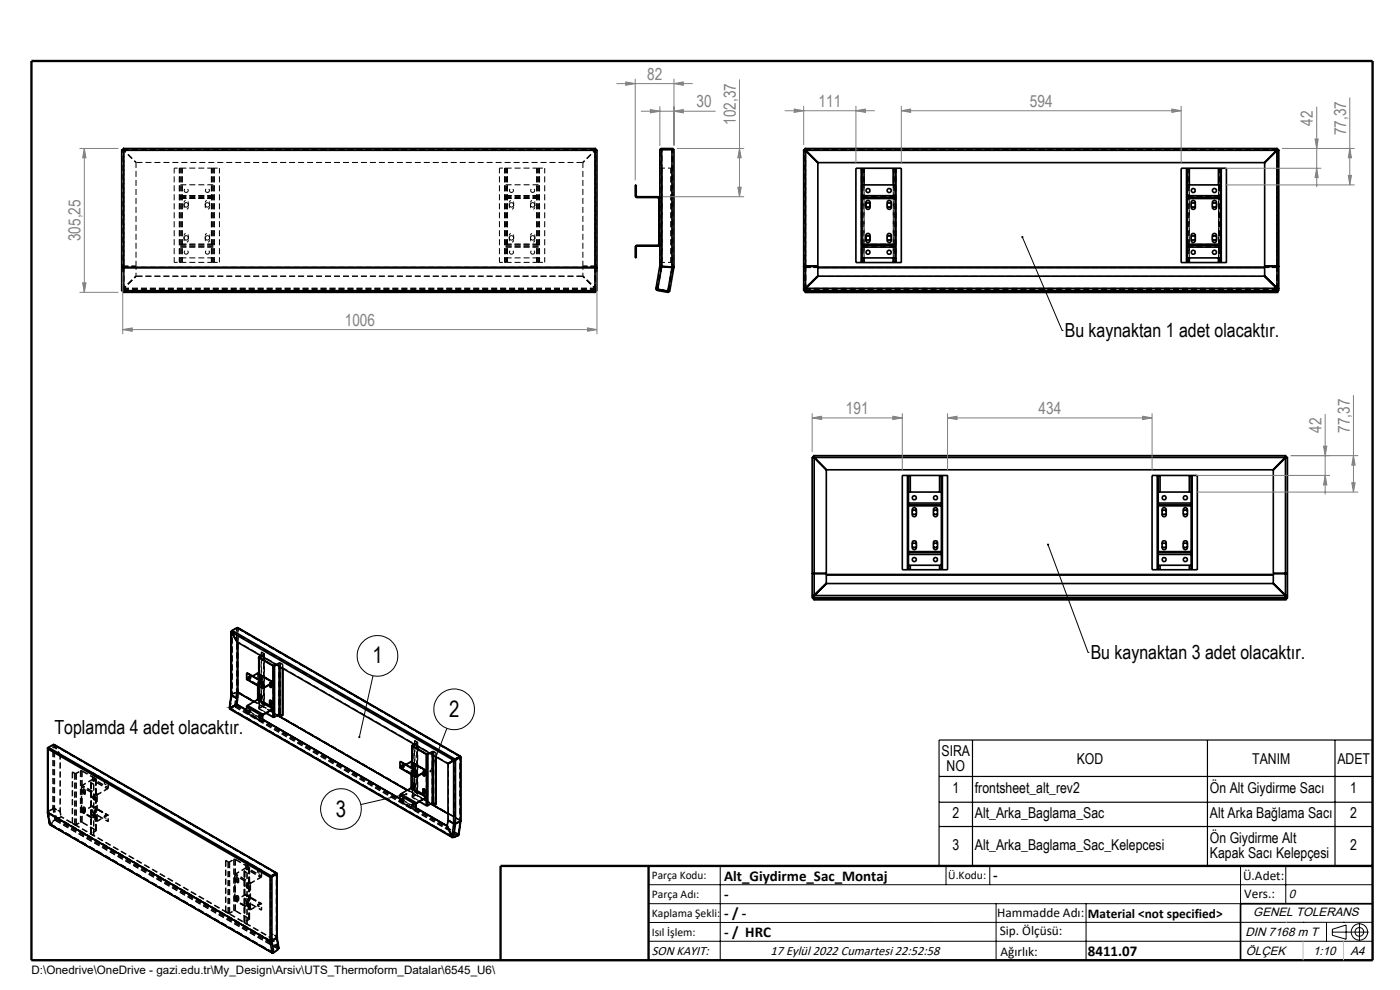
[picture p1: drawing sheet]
<svg xmlns="http://www.w3.org/2000/svg" width="297mm" height="210mm" viewBox="0 0 297 210" stroke-linecap="round" stroke-linejoin="round" font-family="sans-serif">
<defs><g id="words">
<g font-size="4.8">
<text x="79" y="140.7">1</text>
<text x="95.3" y="152">2</text>
<text x="71.3" y="173.2">3</text>
</g>
<g font-size="4.1">
<text x="225.9" y="71.5">Bu kaynaktan 1 adet olacaktır.</text>
<text x="231.4" y="139.9">Bu kaynaktan 3 adet olacaktır.</text>
<text x="11.6" y="155.8">Toplamda 4 adet olacaktır.</text>
</g>
<g font-size="3.5" fill="#808080">
<text x="137.3" y="16.9">82</text>
<text x="147.8" y="22.8">30</text>
<text x="173.6" y="22.7">111</text>
<text x="218.5" y="22.7">594</text>
<text x="156.1" y="26.5" transform="rotate(-90 156.1 26.5)">102,37</text>
<text x="278.5" y="26.7" transform="rotate(-90 278.5 26.7)">42</text>
<text x="285.6" y="28.7" transform="rotate(-90 285.6 28.7)">77,37</text>
<text x="17.1" y="51.1" transform="rotate(-90 17.1 51.1)">305,25</text>
<text x="73.1" y="69.1">1006</text>
<text x="179.5" y="87.8">191</text>
<text x="220.3" y="87.8">434</text>
<text x="280.4" y="91.8" transform="rotate(-90 280.4 91.8)">42</text>
<text x="286.4" y="91.8" transform="rotate(-90 286.4 91.8)">77,37</text>
</g>
<g font-size="3.2">
<text x="199.7" y="160.4">SIRA</text>
<text x="200.8" y="163.6">NO</text>
<text x="228.4" y="162">KOD</text>
<text x="265.6" y="162">TANIM</text>
<text x="283.7" y="162">ADET</text>
<text x="202.1" y="168.3">1</text>
<text x="202.1" y="173.6">2</text>
<text x="206.8" y="168.3">frontsheet_alt_rev2</text>
<text x="206.8" y="173.6">Alt_Arka_Baglama_Sac</text>
<text x="256.7" y="168.3">Ön Alt Giydirme Sacı</text>
<text x="256.7" y="173.6">Alt Arka Bağlama Sacı</text>
<text x="286.5" y="168.3">1</text>
<text x="286.5" y="173.6">2</text>
<text x="256.7" y="178.8">Ön Giydirme Alt</text>
<text x="202.1" y="180.4">3</text>
<text x="206.8" y="180.4">Alt_Arka_Baglama_Sac_Kelepcesi</text>
<text x="256.7" y="182">Kapak Sacı Kelepçesi</text>
<text x="286.5" y="180.4">2</text>
<text x="153.6" y="186.8">Alt_Giydirme_Sac_Montaj</text>
<text x="153.6" y="190.8">-</text>
<text x="210.7" y="186.6">-</text>
<text x="153.6" y="194.8">- / -</text>
<text x="153.6" y="198.8">- / HRC</text>
<text x="230.8" y="202.8">8411.07</text>
</g>
<g font-size="2.8">
<text x="263.7" y="186.7">Ü.Adet:</text>
<text x="263.9" y="190.5">Vers.:</text>
<text x="211.5" y="194.5">Hammadde Adı:</text>
<text x="230.8" y="194.7">Material &lt;not specified&gt;</text>
<text x="138.3" y="202.6">SON KAYIT:</text>
<text x="163.5" y="202.6">17 Eylül 2022 Cumartesi 22:52:58</text>
<text x="212.1" y="198.4">Sip. Ölçüsü:</text>
<text x="212.2" y="202.7">Ağırlık:</text>
</g>
<g font-size="2.6">
<text x="273.4" y="190.4">0</text>
<text x="265.9" y="194.4">GENEL TOLERANS</text>
<text x="264.2" y="198.5">DIN 7168 m T</text>
<text x="264.3" y="202.6">ÖLÇEK</text>
<text x="278.5" y="202.6">1:10</text>
<text x="286.5" y="202.6">A4</text>
</g>
<g font-size="2.5">
<text x="138.3" y="186.4">Parça Kodu:</text>
<text x="138.3" y="190.5">Parça Adı:</text>
<text x="201.2" y="186.5">Ü.Kodu:</text>
<text x="138.3" y="194.5">Kaplama Şekli:</text>
<text x="138.3" y="198.6">Isıl İşlem:</text>
<text x="6.7" y="206.7">D:\Onedrive\OneDrive - gazi.edu.tr\My_Design\Arsiv\UTS_Thermoform_Datalar\6545_U6\</text>
</g>
</g></defs>
<g fill="none" stroke="#000" stroke-width=".35">
<path d="M25.8 31.7l.4 .2M25.8 31.7v30M26.1 31.5l.1 .4M26.1 31.5h100.3M26.2 31.9v24.8M26.2 31.9h100M126.2 31.9v24.8M126.4 31.5l-.2 .4M126.6 31.7l-.4 .2M126.6 31.7v30M140 31.9v24.5h.4M140 31.9h.1"/>
<path d="M140.4 31.7l-.4 .3M140.4 31.7l-.2 .1M140.4 31.5l-.4 .2v.2M140.4 31.7h2.2M140.4 31.5h2.2M140.4 31.5v.2M140.4 31.7v24.7M142.6 31.7l.4 .2M142.6 31.7l.1 .1M142.6 31.5h.2l.2 .4M142.6 31.5v.2M142.6 31.7v24.9"/>
<path d="M143 31.9v24.8M170.5 31.7l.4 .3M170.5 31.7h.2M170.5 31.7v30h.2M170.7 31.7l.2 .3M170.7 31.7l.2 .2M170.7 31.5l.3 .4M170.7 31.7l.3 .2M170.7 31.5h100.3M170.7 31.5v.2M170.9 32l2.6 2.6v21.8h-3M170.9 31.9h100"/>
<path d="M170.9 31.9v29.4M171 31.9l2.6 2.6h94.6l2.6-2.6M182.7 35.7h.2M182.7 35.7h-1.1v20h1.1M182.7 35.7v20M182.9 35.7h.4M182.9 39.2h7M182.9 35.7v5.8M183.3 35.7h6.2M183.3 35.7v3.5M189.5 35.7h.4M189.5 35.7v3.5"/>
<path d="M189.9 35.7h.2M189.9 35.7v5.8M190.1 35.7h1.1v20h-1.1M190.1 35.7v20M251.7 35.7h.2M251.7 35.7h-1.1v20h1.1M251.7 35.7v20M251.9 35.7h.4M251.9 39.2h7M251.9 35.7v5.8M252.3 35.7h6.2M252.3 35.7v3.5"/>
<path d="M258.5 35.7h.4M258.5 35.7v3.5M258.9 35.7h.2M258.9 35.7v5.8M259.1 35.7h1.1v20h-1.1M259.1 35.7v20M270.9 32l-2.6 2.6v21.8h3M270.9 31.9v29.4M271 31.5l-.2 .4M271 31.7l-.2 .2M271 31.7l-.1 .2M271 31.5v.2"/>
<path d="M271.1 31.7l-.2 .3M271.1 31.7l-.2 .2M271.1 31.7h.2M271.3 31.7l-.4 .3M271.3 31.7v30h-.2M25.8 56.6l.4 .1M26 56.8h-.2h.4M26 56.8h.2M26 56.7v.1M26.2 56.7v.1M26.2 56.8h100M26.2 56.7h100"/>
<path d="M26.2 56.8v4.9M126.2 56.7v.1M126.2 56.8h.2M126.2 56.8v4.9M126.4 56.8h.2h-.4M126.4 56.7v.1M126.6 56.6l-.4 .1M134.8 41.5l.1 .4h.3M134.8 41.5h.2M134.8 41.5v-2.3h.2v2.3M134.8 52.4v2.3h.2v-2.3M134.8 52.4h.2"/>
<path d="M135 41.5l.2 .2M135.2 52.2l-.2 .2M135.2 52l-.3 .1-.1 .3M135.2 41.7v.2M135.2 52v.2M135.2 41.7h4.4M135.2 41.9h4.4M135.2 52.2h4.4M135.2 52h4.4M139.6 41.7l.3 .2 .1 .2h-.2M139.6 41.9l.2 .2M139.6 41.7v.2"/>
<path d="M139.6 52v.2M139.8 51.8l-.2 .2M139.8 51.8h.2l-.1 .2-.3 .2M139.8 42.1v9.7M140.4 56.6l-.5-.1-.7 4.6M140.4 56.6l-.9 4.7M140.4 56.6l2.2 .2M140.4 56.4l2.2 .2M142.6 56.8h.3M142.6 56.8h.2M142.6 56.6l.4 .1M142.6 56.6l.2 .1"/>
<path d="M142.6 56.8l-.9 4.9M142.8 56.7v.1M142.8 56.7h.2M142.8 56.8h.1M142.9 56.8l-.8 4.9M143 56.7l-.1 .1M170.5 56.6l3-.1v2.1l-2.8 2.7M170.5 56.6h.1M170.5 56.5h.2M170.7 56.4v.1M173.5 58.5l-2.6 2.6-.4 .2h.2M173.5 56.7h94.8"/>
<path d="M173.5 56.8h94.8M182.7 55.7h.2M182.9 41.5v.4M182.9 52v.4M182.9 41.9v.2M182.9 51.8v.2M182.9 55.7h.4M182.9 41.5h7M182.9 41.9h7M182.9 52.4h7M182.9 52h7M182.9 54.7h7"/>
<path d="M182.9 42.1h7M182.9 51.8h7M182.9 42.1v9.7M182.9 52.4v3.3M183.3 55.7h6.2M183.3 54.7v1M183.7 43.7l.5 .3 .4-.3M183.7 43.2l.5-.2 .4 .2M183.7 50.2l.5-.3 .4 .3M183.7 50.8l.5 .2 .4-.2M183.8 42.6a.44 .44 0 0 1 .5 0 .44 .44 0 0 1 .3 .4v1a.44 .44 0 0 1-.5 .4 .44 .44 0 0 1-.4-.4v-1.1zM183.8 49.6a.44 .44 0 0 1 .5 0 .44 .44 0 0 1 .3 .4v1a.44 .44 0 0 1-.5 .4 .44 .44 0 0 1-.4-.4v-1.2z"/>
<path d="M188.2 50.8l.4 .2 .5-.2M188.2 50.2l.4-.3 .5 .3M188.2 43.7l.4 .3 .5-.3M188.2 43.2l.4-.2 .5 .2M188.3 42.7a.45 .45 0 0 1 .5-.1 .45 .45 0 0 1 .3 .4v1a.44 .44 0 0 1-.5 .4 .44 .44 0 0 1-.4-.4zM188.3 49.6a.44 .44 0 0 1 .5 0 .44 .44 0 0 1 .3 .4v1a.44 .44 0 0 1-.5 .4 .44 .44 0 0 1-.4-.4v-1.2zM189.5 55.7h.4M189.5 54.7v1M189.9 41.5v.4M189.9 52v.4M189.9 41.9v.2M189.9 51.8v.2"/>
<path d="M189.9 55.7h.2M189.9 42.1v9.7M189.9 52.4v3.3M251.7 55.7h.2M251.9 52v.4M251.9 41.5v.4M251.9 51.8v.2M251.9 41.9v.2M251.9 55.7h.4M251.9 41.5h7M251.9 41.9h7M251.9 52.4h7"/>
<path d="M251.9 52h7M251.9 54.7h7M251.9 42.1h7M251.9 51.8h7M251.9 42.1v9.7M251.9 52.4v3.3M252.3 55.7h6.2M252.3 54.7v1M252.7 43.7l.5 .3 .4-.3M252.7 43.2l.5-.2 .4 .2M252.7 50.2l.5-.3 .4 .3M252.7 50.8l.5 .2 .4-.2"/>
<path d="M252.8 42.7a.45 .45 0 0 1 .5-.1 .45 .45 0 0 1 .3 .4v1a.44 .44 0 0 1-.5 .4 .44 .44 0 0 1-.4-.4zM252.8 49.6a.44 .44 0 0 1 .5 0 .44 .44 0 0 1 .3 .4v1a.44 .44 0 0 1-.5 .4 .44 .44 0 0 1-.4-.4v-1.2zM257.2 50.8l.4 .2 .5-.2M257.2 50.2l.4-.3 .5 .3M257.2 43.7l.4 .3 .5-.3M257.2 43.2l.4-.2 .5 .2M257.2 42.7a.47 .47 0 0 1 .6-.2 .47 .47 0 0 1 .3 .5v1a.46 .46 0 0 1-.5 .4 .46 .46 0 0 1-.4-.4zM257.4 49.6a.45 .45 0 0 1 .4 0 .45 .45 0 0 1 .3 .4v1a.46 .46 0 0 1-.5 .4 .46 .46 0 0 1-.4-.4v-1zM258.5 55.7h.4M258.5 54.7v1M258.9 52v.4M258.9 41.5v.4"/>
<path d="M258.9 51.8v.2M258.9 41.9v.2M258.9 55.7h.2M258.9 42.1v9.7M258.9 52.4v3.3M268.3 58.5l2.8 2.8M271.1 56.4v.1M271.1 56.5h.2M271.3 56.6l-3-.1v2.1M25.8 61.7h.2M26.1 62h100.3M26.1 61.7v.3"/>
<path d="M26.2 61.7l-.1 .1M26.2 61.7h-.4M26.2 61.7l-.1 .3M26.2 61.7h100M126.2 61.7h.4M126.2 61.7l.2 .3M126.3 61.7l.1 .1M126.4 61.8h.1M126.4 61.7v.3M126.4 61.7h.2M139.1 61.2l.4 .4M139.1 61.2h.1"/>
<path d="M139.2 61.1l.3 .2M139.2 61.1l-.1 .1M139.3 61.3l.2 .1M139.5 61.6l2.1 .4M139.5 61.4v.2M139.5 61.4l2.2 .4M139.5 61.3l2.2 .4M141.7 61.8l-.1 .2M141.9 61.7l-.2 .1M142.1 61.7h-.4M142.1 61.7l-.5 .3M170.7 61.3v.4"/>
<path d="M170.7 61.7h.1M170.9 61.2l-.2 .2v.6h100.3M171 61.2l-.3 .4h100.3l-.2-.4M171 61.2h99.8M171 61.2l2.6-2.6h94.6l2.6 2.6M270.8 61.2l.2 .2v.6M270.9 61.1l.4 .2h-.2M271 62h.1M271 61.7h.1M271.1 61.3v.4M172.3 96.9l.4 .2M172.3 96.9v30h.2"/>
<path d="M172.3 96.9h.2M172.5 96.9l.2 .2M172.5 96.9l.2 .1M172.6 96.7l.2 .3M172.6 96.9l.2 .1M172.6 96.9l.1 .1M172.6 96.7v.2M172.6 96.7h100.2M172.7 97.1l2.6 2.6v21.9h-3M172.7 97v29.5M172.7 97h100M172.8 97l2.6 2.7h94.7l2.5-2.7"/>
<path d="M272.7 97.1l-2.6 2.6v21.9h3M272.7 97v29.5M272.8 96.7l-.2 .3M272.8 96.9l-.2 .1M272.8 96.9l-.1 .1M272.8 96.7v.2M272.9 96.9l-.2 .2M272.9 96.9l-.2 .1M272.9 96.9h.2M273.1 96.9l-.4 .2M273.1 96.9v30h-.2M192.5 100.9h.2"/>
<path d="M192.5 100.9h-1.1v20h1.1M192.5 100.9v20M192.7 106.7v.4M192.7 117.2v.4M192.7 107.1v.2M192.7 117v.2M192.7 100.9h.4M192.7 104.4h7M192.7 106.7h7M192.7 117.6h7M192.7 119.9h7M192.7 117.2h7"/>
<path d="M192.7 107.1h7M192.7 107.3h7M192.7 117h7M192.7 100.9v5.8M192.7 107.3v9.7M192.7 117.6v3.3M193.1 100.9h6.2M193.1 100.9v3.5M193.1 119.9v1M193.5 108.9l.5 .3 .4-.3M193.5 108.4l.5-.3 .4 .3M193.5 115.4l.5-.3 .4 .3"/>
<path d="M193.5 115.9l.5 .3 .4-.3M193.6 114.9a.47 .47 0 0 1 .5-.2 .47 .47 0 0 1 .3 .4v1a.46 .46 0 0 1-.4 .5 .46 .46 0 0 1-.5-.5zM193.7 107.8a.45 .45 0 0 1 .5-.1 .45 .45 0 0 1 .2 .5v.9a.46 .46 0 0 1-.4 .5 .46 .46 0 0 1-.5-.5v-.9zM198 115.9l.5 .3 .4-.3M198 115.4l.5-.3 .4 .3M198 108.9l.5 .3 .4-.3M198 108.4l.5-.3 .4 .3M198.2 114.8a.47 .47 0 0 1 .7 .3v1a.44 .44 0 0 1-.4 .5 .44 .44 0 0 1-.5-.5v-1.1zM198.2 107.8a.44 .44 0 0 1 .4-.1 .44 .44 0 0 1 .3 .5v.9a.44 .44 0 0 1-.4 .5 .44 .44 0 0 1-.5-.5v-1.1zM199.3 100.9h.4M199.3 100.9v3.5M199.3 119.9v1"/>
<path d="M199.7 106.7v.4M199.7 117.2v.4M199.7 107.1v.2M199.7 117v.2M199.7 100.9h.2M199.7 100.9v5.8M199.7 107.3v9.7M199.7 117.6v3.3M199.9 100.9h1.1v20h-1.1M199.9 100.9v20M245.5 100.9h.2M245.5 100.9h-1.1v20h1.1"/>
<path d="M245.5 100.9v20M245.7 117.2v.4M245.7 106.7v.4M245.7 107.1v.2M245.7 117v.2M245.7 100.9h.4M245.7 104.4h7M245.7 106.7h7M245.7 100.9v5.8M245.7 107.3v9.7M245.7 117.6v3.3M245.7 117.6h7"/>
<path d="M245.7 119.9h7M245.7 117.2h7M245.7 107.1h7M245.7 107.3h7M245.7 117h7M246.1 100.9h6.2M246.1 100.9v3.5M246.1 119.9v1M246.5 108.9l.4 .3 .5-.3M246.5 108.4l.4-.3 .5 .3M246.5 115.4l.4-.3 .5 .3M246.5 115.9l.4 .3 .5-.3"/>
<path d="M246.7 114.8a.47 .47 0 0 1 .7 .3v1a.44 .44 0 0 1-.4 .5 .44 .44 0 0 1-.5-.5v-1.1zM246.7 107.8a.44 .44 0 0 1 .5-.1 .44 .44 0 0 1 .2 .5v.9a.44 .44 0 0 1-.4 .5 .44 .44 0 0 1-.5-.5v-1.1zM251 115.9l.5 .3 .4-.3M251 115.4l.5-.3 .4 .3M251 108.9l.5 .3 .4-.3M251 108.4l.5-.3 .4 .3M251.1 114.9a.47 .47 0 0 1 .5-.2 .47 .47 0 0 1 .3 .4v1a.46 .46 0 0 1-.4 .5 .46 .46 0 0 1-.5-.5zM251.1 107.9a.46 .46 0 0 1 .5-.2 .46 .46 0 0 1 .3 .5v.9a.46 .46 0 0 1-.4 .5 .46 .46 0 0 1-.5-.5zM252.3 100.9h.4M252.3 100.9v3.5M252.3 119.9v1M252.7 117.2v.4"/>
<path d="M252.7 106.7v.4M252.7 107.1v.2M252.7 117v.2M252.7 100.9h.2M252.7 100.9v5.8M252.7 107.3v9.7M252.7 117.6v3.3M252.9 100.9h1.1v20h-1.1M252.9 100.9v20M49 134l.1 13.5M49.1 133.8v.4M49.1 134.2l1.2 2.1"/>
<path d="M49.1 134.2v13.3M49.1 133.8h.1M49.1 134.1l47.1 27.2M49.1 134.1l1.3 2.1M49.1 134.1v.1M49.2 133.7l-.1 .4M49.2 133.7l47.3 27.3M49.2 133.7l-.1 .1M50.3 133.1l47.3 27.3M50.3 133.1l-1.1 .6M50.3 133.1l47.2 27.3M50.3 136.3v11.9"/>
<path d="M50.4 136.2l44.6 25.8M50.4 136.2l-.1 .1M50.4 136.3l-.1 11.9M54.9 139.4v3.5M55 139.3v.3M55 139.6l2.9 1.6M55 139.3l.1 .1M55 139.6v3.4M55.1 139.4v.1M55.1 139.5l-.1 .1M55.1 139.5l2.9 1.7M55.4 139.1l-.4 .2"/>
<path d="M55.4 139.2l-.3 .2M56 139.5v.5M56.1 139.5v.6M172.3 121.8l3-.1v2M172.3 121.7h.1M172.3 121.7h.2M172.5 121.6v.1M172.5 126.5v.4M172.5 126.9h.1M172.6 127.2h.1M172.6 127.2h100.2M172.8 126.4l-.2 .2v.6"/>
<path d="M172.8 126.3l-.2 .5h100.2l-.2-.5M172.8 126.3h99.8M172.8 126.3l2.6-2.5h94.7l2.5 2.5M175.3 123.7l-3 2.8h.2M175.3 123.7l-2.8 2.8M175.3 121.9h94.8M192.5 120.9h.2M192.7 120.9h.4M193.1 120.9h6.2M199.3 120.9h.4M199.7 120.9h.2M245.5 120.9h.2"/>
<path d="M245.7 120.9h.4M246.1 120.9h6.2M252.3 120.9h.4M252.7 120.9h.2M270.1 123.7l3 2.8h-.2M270.1 123.7l2.8 2.8M272.7 126.4l.1 .2v.6M272.8 127.2h.1M272.9 126.9h.1M272.9 121.6v.1M272.9 126.5v.4M272.9 121.7h.2"/>
<path d="M273.1 121.7h.1M273.1 121.8l-3-.1v2M10.1 158.7v13.6M10.2 158.6v.3M10.2 158.9l47.1 27.2M10.2 158.9v13.5M10.2 158.6h.1M10.3 158.5l-.1 .4M10.3 158.5l47.2 27.3M10.3 158.5l-.1 .1M11.3 157.9l47.4 27.3M11.3 157.9l-1 .6"/>
<path d="M11.3 157.9l47.3 27.3M48.8 150.3v.1l47.2 27.3M48.8 150.3l47 27.1M48.8 150.2h.1M49 147.4l.1 .1M49 147.4l-.3 2.8M49 150.1l-.2 .1M49.1 147.5l1.2 .7M49.1 147.5l-.4 2.7M49.2 147.5h-.1M49.8 149.6v.1M50.1 149.5h.1"/>
<path d="M50.2 149.4l-1.5 .8M50.2 149.5l2.1 1.1M50.2 149.5l2.1 1.2M50.2 149.5l-1.4 .8M50.3 149.4h-.1M50.3 149.4l-1.6 .8M50.3 148.2l-.1 1.2M50.4 148.2h.1M50.4 148.2h-.1M50.4 148.2l-.1 1.2M50.4 146.9l3.5 1.9M50.4 146.9l3.5 2"/>
<path d="M52.3 144l3.4 2M52.3 142.8l3.3 1.9M52.3 144l3.3 1.9M52.3 142.8v1.2M52.3 150v1.2l3.3 1.9M52.3 142.8l3.4 1.8M52.3 150l3.3 1.9M52.5 149.6l-.2 .4M52.5 149.6l3.3 1.9M52.7 143.6l.2-.1 .1 .1v.4zM52.8 143.5l.1 .4 .2 .1M52.8 150.6l.3 .3-.1 .3-.3-.3z"/>
<path d="M52.8 150.6l.1 .4 .2 .1M52.8 150.9l.3 .2M53.1 143.7l-.2 .1M54.6 142.8l3.4 1.9M54.6 142.8l3.3 1.9M54.6 142.8l-1 .6M54.6 148.4l3.3 1.9M54.6 148.4l-2.1 1.2M54.7 148.3l-.1 .1M54.7 148.3l3.3 1.9M54.7 145.5v2.8M54.8 152l.3-.1 .1 .5-.2-.1z"/>
<path d="M54.9 144.7l.2 .2a.19 .19 0 0 1 .1 .2 .19 .19 0 0 1-.2 .1l-.2-.3zM54.9 144.7l.1 .4 .2 .1M54.9 151.9l.1 .3 .2 .1M55 152.1l.2 .2M55.1 147.5v-.2l.3 .2 .1 .8a.25 .25 0 0 1-.4 .1 .25 .25 0 0 1 0-.4M55.1 147.5v.5M55.1 148l.4 .4M55.1 147.4v.1M55.1 148h.1M55.1 147.4v.6M55.1 147.6l.4 .1M55.2 147.3l-.1 .1"/>
<path d="M55.2 147.8h-.1l.3 .3M55.2 147.6v.2M55.2 147.8l.3 .3M55.4 148.1h.1M55.5 148.1h-.1M55.5 148.1h.1M55.6 145.9l.2 .1M55.6 144.7v1.2M55.6 151.9v1.2M55.7 145.9h.1M55.7 144.6l-.1 .1M55.7 144.6v1.3"/>
<path d="M55.7 151.8l-.1 1.3M55.7 145.9h-.1M55.7 151.8l-.1 .1M55.7 152.6l29.1 16.9M55.7 152.6l29.1 16.8M55.8 151.5l-.2 .4M55.8 151.7l-.1 .1M55.8 145.9v.1M55.8 151.5v.2M56.4 151.3l1.5 .8M57.2 148.7l.1-.2 .3 .3v.8h-.2l-.2-.3M57.2 145.3v.1"/>
<path d="M57.2 148.7v.6M57.3 145.4l.3 .4M57.3 149.2l.3 .4M57.3 145.2v.2M57.3 148.7v.5M57.3 145.4h-.1M57.3 148.7h-.1M57.3 149.2l-.1 .1M57.3 148.8l.3 .1M57.3 148.5v.2M57.4 149l-.1 .1 .2 .3M57.4 145.2l-.1 .1 .2 .2"/>
<path d="M57.4 145.2h.1M57.4 148.8v.2M57.4 145.2l.2 .3M57.4 149l.2 .3M57.5 145.1h.1M57.6 145v.1M57.6 145.5h-.1M57.6 145.5h.1M57.6 149.3l-.1 .1M57.6 149.3h.1M57.6 145.1l-.1 .7-.2-.1-.1-.3M57.9 144.7l.2 .1"/>
<path d="M57.9 144.8l.1 .1M57.9 152.1h.3M57.9 141.2h.3M57.9 144.7l-2.1 1.2M57.9 141.2v3.4M57.9 144.7v.1M57.9 150.3v1.8M57.9 144.8l-2.1 1.2M57.9 150.3l-2.1 1.2M58 150.2l-.1 .1M58 141.2h.2M58 144.9v5.3"/>
<path d="M58 141.2h-.1M58.1 150.1l-.2 .4-2.1 1.2M58.1 144.8l-.1 .1M58.1 144.8v5.3M58.1 150.1l-.1 .1M58.2 141.2h.1M58.2 141.2v10.9M58.5 141l-.3 .2M58.6 141l-.4 .2M58.9 151.8l27.5 15.8M59.2 151.6h.2M59.2 151.6l-1 .5"/>
<path d="M59.2 141.3v10.3M59.4 151.6l.5 .3M59.4 141.5v10.1M59.9 141.7v10.2M60 141.8l-.1 10.1M87.4 158.2v3.5M87.5 158.1v.2M87.5 158.3l2.9 1.7M87.5 158.1h.1M87.5 158.3v3.4M87.6 158.1v.1M87.6 158.2l-.1 .1"/>
<path d="M87.6 158.2l2.9 1.7M87.9 157.9l-.4 .2M87.9 157.9l-.3 .2M88.5 158.2v.6M88.6 158.3v.5M90.5 159.9h.2M90.5 159.9l-.1 .1M90.7 159.9l.1 .1M91.1 159.7l-.4 .2M91.2 159.8l-.4 .2M10.1 172.3l.1 .1M10.1 172.4l.4 2.5"/>
<path d="M10.2 172.4l47.1 27.2h.4M10.2 172.4h.1M10.2 172.4l47.1 27.2M10.2 172.4l.3 2.5M10.5 174.9l47.3 27.3M10.5 174.9l47.2 27.2M84.8 162.8l3.4 2M84.8 161.6l3.4 1.9M84.8 162.8l3.4 1.9M84.8 161.6v1.2M84.8 168.7v1.3l3.4 1.9M84.8 161.6l.1-.1 3.3 1.9"/>
<path d="M84.8 168.7l3.4 1.9M85 168.4l-.2 .3M85 168.4l3.3 1.9M85.3 162.3l.2 .1a.19 .19 0 0 1 .1 .3 .19 .19 0 0 1-.2 .1zM85.3 169.4l.2 .2a.19 .19 0 0 1 .1 .2 .19 .19 0 0 1-.2 .1l-.2-.3zM85.3 162.3l.1 .3 .2 .2M85.3 169.4l.1 .3 .2 .2M85.4 169.7l.2 .1M85.6 162.5l-.2 .1M87.1 161.6l3.5 1.9M87.1 161.6l3.3 1.9M87.1 161.6l-1 .6"/>
<path d="M87.1 167.2l3.3 1.9M87.1 167.2l-2.1 1.2M87.2 167.1l-.1 .1M87.2 167.1l3.3 1.9M87.2 164.2v2.9M87.5 163.5l.3 .4a.21 .21 0 0 1-.3 .1 .21 .21 0 0 1-.1-.2zM87.5 163.5v.4l.2 .1M87.5 170.6l.3 .4a.25 .25 0 0 1-.4 0 .25 .25 0 0 1 .1-.4zM87.5 170.6v.4l.2 .1M87.5 170.9l.2 .2M87.6 166.3l.2-.2 .2 .4M87.6 166.3v.5"/>
<path d="M87.7 166.7l.3 .4M87.7 166.2l-.1 .1M87.7 166.7l-.1 .1M87.7 166.2v.5M87.7 166.3l.3 .2M87.7 166.6l.2 .3M87.7 166.1v.1M87.8 166.6h-.1M87.8 166.3v.3M87.8 166.6l.2 .3M87.9 166.9h.1M88 166.9h-.1"/>
<path d="M88 166.5v.6a.25 .25 0 0 1-.3 0 .25 .25 0 0 1-.1-.3M88 166.8v.1M88.2 164.7l.1 .1M88.2 163.5v1.2M88.2 170.6v1.3M88.2 164.7h.1M88.2 163.4v.1M88.2 163.4v1.3M88.2 170.6h.1M88.2 171.4l6.6 3.8M88.2 171.3l6.7 3.9M88.3 170.4l-.1 .2"/>
<path d="M88.3 170.3l-.1 .3M88.3 164.7v.1M88.3 170.3v.1M89 170.1l1.4 .8M89.7 167.5l.1-.2 .3 .2v.8h-.3l-.1-.3M89.7 164v.2M89.7 167.5v.5M89.8 164.2l.3 .4M89.8 168l.3 .4M89.8 164.2h-.1M89.8 164v.2M89.8 167.4v.6"/>
<path d="M89.8 167.4l-.1 .1M89.8 168h-.1M89.8 167.6l.3 .1M89.8 167.3v.1M89.9 167.8h-.1l.2 .3M89.9 164h-.1l.2 .3M89.9 163.9v.1M89.9 167.6v.2M89.9 164l.2 .2M89.9 167.8l.2 .3M90.1 163.8v.1M90.1 163.8v.7h-.3l-.1-.3"/>
<path d="M90.1 168.1h-.1M90.1 164.2l-.1 .1M90.1 164.2h.1M90.1 164.3h-.1M90.4 163.5l.2 .1M90.4 163.6l.1 .1M90.4 170.9h.4M90.4 160h.4M90.4 163.5l-2.1 1.2M90.4 160v3.4M90.4 163.5v.1M90.4 169.1v1.8"/>
<path d="M90.4 163.6l-2.1 1.2M90.4 169.1l-2.1 1.2M90.5 169l-.1 .1M90.5 163.7v5.3M90.6 168.9l-.1 .3-2.2 1.2M90.6 163.6l-.1 .1M90.6 163.6v5.3M90.6 168.9l-.1 .1M90.8 160v10.9M91.4 170.5l3.6 2.1-3.6-2.1M91.7 170.3h.2M91.7 170.3l-.9 .6"/>
<path d="M91.7 160.1v10.2M91.9 170.3l.5 .4M91.9 160.2v10.1M92.4 160.5v10.2M92.5 160.6l-.1 10.1M94.8 175.2l1 2.2M94.8 175.2h.1M94.9 175.2l1 2.2M95 174l-.1 1.2M95 174l1.2 .7M95 174h.1M95.1 162h-.1"/>
<path d="M95.8 177.4l.3 .3M95.8 177.4h.1M95.9 177.4l.3 .2M96.1 177.5v.2M96.2 174.7h.4M96.2 174.7l.4 .1M96.2 161.4v13.3M96.2 161.4l-1.2 .7v11.9l1.2 .7M96.2 174.7l-.3 2.7M96.2 174.7h.1M96.3 161.2l-.1 .1M96.3 161.2l-1.3 .8"/>
<path d="M96.4 174.7h.1M96.5 161.2l-.3 .2M96.5 161l-.3 .3M96.5 161.1l-.2 .1M96.5 161.2h.1M96.5 161v.1M96.5 174.7l.1 .1M96.6 174.7l.1 .1M96.6 174.7h-.1M96.6 174.7h.1M96.6 161.2l-.4 .2M96.6 161.2v13.5"/>
<path d="M96.6 174.8l-.4 2.8M96.6 174.8h.1M97.2 177.2l-1.1 .5M97.3 177.2l-1.1 .4M97.5 160.4l.2 .1M97.5 160.5h.1M97.5 160.4l-1 .6M97.5 160.4v.1M97.5 160.5l-1 .6M97.6 160.5v.1M97.6 160.6l-1.1 .6M97.6 160.6h.1"/>
<path d="M97.6 174.2v.1M97.6 174.3l.2-.1-.5 3M97.6 174.3l-.9 .4M97.6 174.3l-.3 2.9M97.7 160.5v.1M97.7 160.6l-1.1 .6M97.7 160.6v13.6M97.7 174.2l-1 .5M97.7 160.5h-.1M97.8 160.6l-.1 13.6M57.3 199.6h.4M57.3 186.1v13.5"/>
<path d="M57.3 199.6l.4 2.5M57.3 199.6h.1M57.4 186l-.1 .1M57.4 186h.1M57.5 185.8l-.2 .3M57.5 185.9l-.1 .1M57.5 185.8v.1M57.6 186h-.2M57.6 186h.1M57.6 199.6h.1M57.7 186l-.4 .1M57.7 186v13.6"/>
<path d="M57.7 199.6l.4 2.5M58.6 185.4l.1-.1v.1M58.6 185.4h.1M58.6 185.2v.1M58.6 185.3h.1M58.6 185.4l-1 .6M58.6 185.2l-1.1 .6M58.6 185.3l-1.1 .6M58.6 185.3l-1.2 .7M58.6 198.9l.1 .1M58.7 198.9l-1 .7M58.7 199l-1 .6"/>
<path d="M58.7 199l.1-.2 .3 2.5M58.7 185.4l-1 .6M58.7 185.4v13.5M58.7 198.9v.1M58.7 199l.4 2.3M58.8 185.4l-.1 13.5M291.2 191.7h-28v12M57.7 202.1h.4M57.7 202.1l.3 .1M58 202.1v.1M59.1 201.3l-1 .8"/>
<circle cx="184.1" cy="53.5" r=".43"/>
<circle cx="184.1" cy="40.4" r=".43"/>
<circle cx="188.6" cy="53.5" r=".43"/>
<circle cx="188.6" cy="40.4" r=".43"/>
<circle cx="253.2" cy="53.5" r=".43"/>
<circle cx="253.2" cy="40.4" r=".43"/>
<circle cx="257.6" cy="53.5" r=".43"/>
<circle cx="257.6" cy="40.4" r=".43"/>
<circle cx="194" cy="105.6" r=".43"/>
<circle cx="194" cy="118.7" r=".43"/>
<circle cx="198.5" cy="105.6" r=".43"/>
<circle cx="198.5" cy="118.7" r=".43"/>
<circle cx="246.9" cy="105.6" r=".43"/>
<circle cx="246.9" cy="118.7" r=".43"/>
<circle cx="251.5" cy="105.6" r=".43"/>
<circle cx="251.5" cy="118.7" r=".43"/>
</g>
<g fill="none" stroke="#000" stroke-width=".21" stroke-dasharray="1.3 .6" stroke-linecap="butt">
<path d="M26.1 31.7h100.3M26.1 31.5l.2 .4M26.1 31.7l.2 .2M26.3 31.9l-.4-.2M26.3 31.9l-.2-.2M38.1 35.7h.4M38.3 39.2h7M38.5 35.7h.2M44.9 35.7h.2M45.1 35.7h.4M107.1 35.7h.4M107.3 39.2h7"/>
<path d="M107.5 35.7h.2M113.9 35.7h.2M114.1 35.7h.4M123.6 34.5h-94.7M126.2 31.9l.2-.4M126.2 31.9l.2-.2M126.5 31.7l-.2 .2M126.7 31.7l-.4 .2M135 40h-.2M140 31.9h.2M140 34.5h.2M140.1 31.9h.1"/>
<path d="M140.2 31.9l.2-.2M140.2 34.5h-.2M140.2 31.8v.1M140.4 35.7h-.4M142.6 31.7l.2 .2M142.6 35.7h.2M142.6 35.7h-.2M142.8 31.9v-.1M142.8 31.9h.2M170.8 31.7h100.2M170.8 31.5l.1 .4M170.9 31.9l-.4-.2"/>
<path d="M270.9 31.9l.1-.4M271.3 31.7l-.4 .2M25.9 56.6h.2M25.9 56.5h.2M26.1 56.6h-.2M26.1 56.6v.1M26.1 56.4h-.2M26.1 56.4h.2M26.3 56.7l-.2-.1M26.3 56.5l-.4 .1M26.3 56.5l-.2 .1M26.3 56.5v.2"/>
<path d="M26.3 56.7v-.2M28.9 58.6h94.7M38.1 55.7h.4M38.3 51.8h7M38.3 42.1h7M38.3 41.7h7M38.3 52.2h7M38.3 41.9h7M38.3 52h7M38.3 52.4h7M38.3 41.5h7M38.3 54.7h7"/>
<path d="M38.5 55.7h.2M39 43.2v.5M39 50.2v.5M39 50.7l.5 .3M39 43.7l.5 .3M39.5 44l.5-.3M39.5 51l.5-.3M39.5 42.9l-.5 .3M39.5 49.9l-.5 .3M40 50.7v-.5M40 50.2l-.5-.3M40 43.7v-.5"/>
<path d="M40 43.2l-.5-.3M43.5 43.7l.5 .3M43.5 50.7l.5 .3M43.5 43.2v.5M43.5 50.2v.5M44 44l.5-.3M44 49.9l-.5 .3M44 51l.5-.3M44 42.9l-.5 .3M44.5 50.7v-.5M44.5 43.7v-.5M44.5 43.2l-.5-.3"/>
<path d="M44.5 50.2l-.5-.3M44.9 55.7h.2M45.1 55.7h.4M107.1 55.7h.4M107.3 42.1h7M107.3 41.7h7M107.3 51.8h7M107.3 52.2h7M107.3 41.9h7M107.3 52h7M107.3 52.4h7M107.3 41.5h7"/>
<path d="M107.3 54.7h7M107.5 55.7h.2M108 50.2v.5M108 43.2v.5M108 50.7l.5 .3M108 43.7l.5 .3M108.5 51l.5-.3M108.5 42.9l-.5 .3M108.5 44l.5-.3M108.5 49.9l-.5 .3M109 50.2l-.5-.3M109 43.2l-.5-.3"/>
<path d="M109 50.7v-.5M109 43.7v-.5M112.5 50.7l.5 .3M112.5 43.7l.5 .3M112.5 43.2v.5M112.5 50.2v.5M113 42.9l-.5 .3M113 49.9l-.5 .3M113 51l.5-.3M113 44l.5-.3M113.5 43.7v-.5M113.5 43.2l-.5-.3"/>
<path d="M113.5 50.7v-.5M113.5 50.2l-.5-.3M113.9 55.7h.2M114.1 55.7h.4M126.3 56.4h.2M126.3 56.7v-.2M126.3 56.5v.2M126.5 56.6l-.2 .1M126.5 56.7v-.1M126.5 56.5h.2M126.5 56.4h.2M126.5 56.6h.2"/>
<path d="M126.5 56.6l-.2-.1M126.7 56.6h-.2M126.7 56.6l-.4-.1M134.8 52.4h.2M134.8 53.9h.2M134.8 40.8h.2M135 41.5h-.2M135 53.1h-.2M135.2 41.9v-.2M135.2 52.2v-.2M139.6 41.7v.2M139.6 52v.2"/>
<path d="M139.6 58.5h.2M139.8 42.1h.2M139.8 44.4h.2M139.8 51.4h.2M139.8 58.6h-.2M140 43.9h-.2M140 49.9h-.2M140 42.9h-.2M140 50.9h-.2M140 51.8h-.2M140 49.5h-.2M140 42.5h-.2"/>
<path d="M140.2 50.2h-.2M140.2 43.7h-.2M140.2 43.2h-.2M140.2 50.7h-.2M140.2 51h-.2M140.2 42.9h-.2M140.2 49.9h-.2M140.2 44h-.2M140.4 55.7h-.4M142.6 56.7l-.9 5M142.6 55.7h.2M142.6 55.7h-.2"/>
<path d="M170.5 56.6h.2M170.5 56.6l.4 .1M170.5 56.7h.2M170.7 56.6l.2-.1M170.7 56.6h-.2M170.7 56.5v.1M170.7 56.6l.2 .1M170.9 56.8l-.4-.1M170.9 56.7h-.2M170.9 56.7v.1M170.9 56.7v-.2M183.7 43.2v.5"/>
<path d="M183.7 50.2v.5M184.6 43.7v-.5M184.6 50.7v-.5M188.2 50.2v.5M188.2 43.2v.5M189.1 50.7v-.5M189.1 43.7v-.5M189.9 52.4h-7M189.9 52.2h-7M189.9 41.7h-7M189.9 41.5h-7M189.9 42.1h-7"/>
<path d="M189.9 51.8h-7M252.7 43.2v.5M252.7 50.2v.5M253.6 43.7v-.5M253.6 50.7v-.5M257.2 50.2v.5M257.2 43.2v.5M258.1 50.7v-.5M258.1 43.7v-.5M258.9 41.7h-7M258.9 41.5h-7M258.9 52.2h-7"/>
<path d="M258.9 52.4h-7M258.9 42.1h-7M258.9 51.8h-7M268.2 58.6h-94.6M270.9 56.5l.2 .1M270.9 56.7l.4-.1M270.9 56.7l.2-.1M270.9 56.7v.1M270.9 56.5v.2M271.1 56.6h.2M271.1 56.6v-.1M271.1 56.7h-.2"/>
<path d="M271.3 56.6h-.2M271.3 56.7l-.4 .1M271.3 56.7h-.2M25.9 61.3l.4-.2M26.1 61.3l.2-.2M26.1 61.3h-.2M26.1 62h100.3M26.1 61.4h100.3M26.1 61.7v-.3M26.1 61.6h100.3M26.2 61.7h-.3M26.2 61.7l.1-.1"/>
<path d="M26.3 61.6l-.1 .1M26.3 61.7v-.1M26.3 61.2l-.2 .4M26.3 61.1v.1M26.3 61.2l-.2 .2M126.2 61.1v.1M126.3 61.7v-.1M126.3 61.6v.1M126.3 61.1l.4 .2M126.3 61.1l.2 .2M126.4 61.4v.3M126.4 61.4l-.2-.2"/>
<path d="M126.4 61.6l-.2-.4M126.5 61.3h.2M126.6 61.7h-.3M139.2 61.1h.2M139.2 61.1l.2 .1M139.4 61.1v.1M139.5 61.3l-.1-.2M141.7 61.7l.9-5M141.9 61.7v-.1M141.9 61.6l-.2 .1M142.1 61.7l-.2-.1M170.5 61.7h.2"/>
<path d="M170.8 61.8h100.2M170.8 61.7h.1M170.8 61.7l.1-.1M170.8 61.7h-.2M170.9 61.7l-.1 .3M170.9 61.6l-.1 .2M170.9 61.7v-.1M170.9 61.6v-.5M170.9 61.6v-.3M171 61.1v.1M270.8 61.1v.1M270.9 61.7h.1"/>
<path d="M270.9 61.6l.1 .1M270.9 61.7v-.1M270.9 61.1v.5M270.9 61.3v.3M271 61.8l-.1-.2M271 62l-.1-.3M271 61.4h-100.2M271.1 61.7h.2M271.3 61.7h-.3M49.2 134.1l.1-.1M49.2 133.8v.3M49.3 133.8l47.2 27.3"/>
<path d="M49.3 134v-.2M49.3 133.8v-.1M50.3 133.2h-.1M50.3 133.2l.2 .1M50.3 133.2v-.1M50.4 136.2h.1M50.5 136.3v-.1M50.5 133.3l-.2-.1M50.5 133.1v.2M50.5 136.2h-.1M50.5 133.3l-.3-.1M55 139.4v10.9"/>
<path d="M55.5 138.3l-.1 .1M55.9 138.8v-.1M55.9 138.7l.1-.1M55.9 138.7l-.5-.3M56 138.8h-.1M56 138.8v-.2M56 138.6l-.5-.3M10.2 158.6v.2M10.3 158.8v-.2M10.3 158.6h-.1M10.3 158.6v.2M10.3 158.8l-.1 .1"/>
<path d="M10.3 158.7v-.1M10.3 158.6l47.3 27.3M10.3 158.6v-.1M11.3 158h-.1M11.3 158l.2 .1M11.3 158v-.1M11.5 158.1l-.2-.1M11.5 157.9l.1 .2M11.6 158.1h-.1M11.6 158.1l-.4-.1M48.7 150.2v-.1M48.8 150.3l.1-.1"/>
<path d="M48.8 150.2l-.1-.1M48.9 150.3h-.1M48.9 150.3l-.1 .1M49.1 147.3v-.1M49.1 147.3v.1M49.1 147.2h.1M49.2 147.3h-.1M49.2 147.3h.1M49.2 147.4v.1M49.2 147.4h.1M49.2 147.4l-.1-.1M49.2 147.4v-.1"/>
<path d="M49.2 147.4h-.1M49.2 147.3l-.1-.1M49.3 147.4v-.1M49.3 147.4l-.1-.1M49.3 147.3h-.1M49.3 147.3l-.1-.1M49.8 149.8l.3-.1M49.8 149.8h.2M49.9 149.6l-.1 .2M49.9 149.9l47.2 27.3M49.9 149.9v.1M50 149.8l-.1 .1"/>
<path d="M50 149.8l.1-.3M50.1 149.7l-.2 .3M50.1 149.7l-.1 .1M50.2 146.8l.1 .1M50.2 146.8h.1M50.2 146.8h.3M50.3 146.8h.2M50.5 146.9h-.2M50.5 146.9v-.1M50.5 146.8v.1M50.5 146.8h-.3M52.3 149.9h.1"/>
<path d="M52.4 144h-.1M52.4 149.9l.1-.2M52.4 151.1l-.1 .1M52.5 144.1h-.1M52.5 144h-.1M52.5 144.1v-.1M52.5 149.7v-.1M52.9 150.9l-.6-.3M52.9 143.4l-.1 .1M52.9 150.6h-.1M52.9 143.8l-.4 .2M53.1 144l.1-.1"/>
<path d="M53.1 151.1h.1M53.6 143.4l-.5 .3M54.6 142.8v.1M54.6 148.4v.1M54.6 148.5l.2-.3M54.7 143l-.1-.1M54.7 143l.1-.1M54.8 142.9l-.1-.1M54.8 148.2l-.1 .1M55 150.4v-.2M55 150.2v-10.9M55 150.4h.1"/>
<path d="M55 144.7h-.1M55 151.8l-.1 .1M55.1 143.7v.5M55.1 150.4v-.2M55.1 150.2h-.1M55.1 147.5v-3.3M55.2 144l.2 .3M55.2 143.7v.3M55.2 147.5v.3M55.2 143.6l-.1 .1M55.2 144.1l-.1 .1M55.2 143.6v.5"/>
<path d="M55.2 145.2h.1M55.2 152.4l.1-.1M55.2 143.5h-.1M55.2 147.3h-.1M55.3 143.7h.2M55.3 144h-.1M55.3 143.7h-.1M55.3 144v-.3M55.3 147.5h.2M55.3 147.5h-.1M55.4 144.3h.2M55.4 143.7h-.2"/>
<path d="M55.4 149.2v-10.8M55.4 144.6l.1-.1M55.4 148.4l.1-.1M55.5 143.7l.2 .2M55.5 143.7h-.1M55.5 144.2l-.1 .1M55.5 144.2l-.2-.2M55.5 147.5l.2 .2M55.5 147.5h-.1M55.5 148.4l.1-.2M55.5 144.4v-.5M55.5 148.1h.1"/>
<path d="M55.5 147.7v-3.3M55.5 149.2h-.1M55.6 143.8l-.1 .1M55.6 144.4v-.6M55.6 144.4h-.1M55.6 147.7h-.1M55.6 148.2v-.5M55.6 148.2l-.1 .1M55.6 144.3v-.3M55.6 144l-.2-.3M55.6 147.8l-.1-.1M55.6 148.1v-.3"/>
<path d="M55.7 143.9l-.1 .1M55.7 143.9v.3M55.7 144.2l-.1 .1M55.7 144.2h-.2M55.7 147.7l-.1 .1M55.7 147.7v.3M55.7 148l-.1 .1M55.7 148h-.2M55.7 152.5l-.5-.2M55.9 149.6v-.1M55.9 149.5v-10.8M55.9 149.6v-10.8"/>
<path d="M55.9 149.5l-.5-.3M55.9 149.6l.1 .1M56 149.6v-10.9M56 149.5v-10.9M56 149.7v-.2M56 149.5h-.1M56 149.5l-.5-.3M57.2 144.9v.3M57.3 148.8v.3M57.3 145v.2M57.3 144.8l-.1 .1M57.3 144.8v.4"/>
<path d="M57.3 148.5v.1M57.4 144.9h.2M57.4 144.9l-.1 .1M57.4 145.1v-.2M57.4 148.7h.2M57.4 148.7l-.1 .1M57.4 148.8v-.1M57.5 144.9l-.2 .1M57.6 145l-.1-.1M57.6 144.9l.2 .3M57.6 144.9h-.1M57.6 148.7l.2 .3"/>
<path d="M57.6 148.7l-.1 .1M57.6 145l-.1-.1a.18 .18 0 0 0-.1-.2 .18 .18 0 0 0-.2 .2M57.6 145.8l.1-.2M57.6 149.6l.1-.2M57.6 149.3h.1M57.6 145.5h.1M57.7 145.1h-.1M57.7 145.6v-.5M57.7 145.6l-.1 .1M57.7 148.9h-.1M57.7 149.4v-.5M57.7 149.4l-.1 .1"/>
<path d="M57.7 149.3v-.3M57.7 149l-.1-.1M57.7 145.5v-.3M57.7 145.2l-.1-.1M57.8 145.2h-.1M57.8 145.2v.2M57.8 145.4l-.1 .1M57.8 145.4l-.2 .1M57.8 149h-.1M57.8 149v.2M57.8 149.2l-.1 .1M57.8 149.2l-.2 .1"/>
<path d="M58 152l-.1 .1M58.2 152v-10.8M58.2 152h-.2M58.3 152.1l-.1-.1M59.1 151.5v-10.9M59.1 151.5l.1 .1M59.2 140.7l-.1-.1M59.4 140.7h-.2M59.4 151.6l.1-.1M59.5 140.6l-.1 .1M59.5 151.5v-10.9M59.5 140.6h-.4"/>
<path d="M59.5 151.5h-.4M59.9 141l.1-.1M59.9 141l-.5-.3M60 140.9l-.5-.3M60 151.8l-.5-.3M87.6 158.2v10.9M88 157.1h-.1M88.4 157.5v-.1M88.4 157.4h.1M88.4 157.4l-.5-.3M88.5 157.6l-.1-.1M88.5 157.6v-.2"/>
<path d="M88.5 157.4l-.5-.3M91.9 159.4h-.2M92 159.4h-.1M92 159.4h-.3M92.5 159.7l-.6-.3M92.5 159.7l-.5-.3M10.1 172.3l.1-.2M10.2 172.1l.1 .1M10.2 172.2l-.1 .1M10.2 172.2h.1M10.3 172.3v-.1M10.3 172.3l-.1 .1"/>
<path d="M10.3 172.2v.1M10.5 174.8l.1-.1M10.6 174.8h.1M10.7 174.8v-.1M10.7 174.7h-.1M10.7 174.8v.1M10.7 174.9l47.3 27.2M10.7 174.9h-.1M11.2 171.5h.1M11.2 171.5v-.1M11.2 171.4h.4M11.3 171.5l-.1-.1"/>
<path d="M11.3 171.6l-.1-.1M11.3 171.5h.2M11.5 171.5l.1-.1M11.5 171.5h.1M11.5 171.5l-.2 .1M11.6 171.5h-.4M11.6 173.9l.4-.2M11.7 173.9l.2-.1M11.7 173.9h-.1M11.7 174l47.3 27.2M11.7 174l.1 .1M11.8 174.1l47.2 27.2"/>
<path d="M11.9 173.8l-.2 .2M12 173.7l-.1 .1M12 173.8h-.1M12 173.8l-.2 .3M12.7 160.3l.1-.1M12.8 172.1l-.1 .1M12.8 172.2h-.1M12.8 160.2h-.1M12.9 173.3l.1-.1M13 173.2h-.1M15.3 163.8l.5 .3M15.3 174.7l.5 .3"/>
<path d="M15.3 174.7v-10.9M15.4 163.7l-.1 .1M15.4 163.7l.5 .3M15.4 174.6v-10.9M15.4 174.6l-.1 .1M15.4 174.6l.5 .3M15.8 175h.4M15.8 175v-10.9M15.8 164.1h.4M15.8 164.1l.1-.1M15.9 164h.2M15.9 174.9v-10.9"/>
<path d="M15.9 174.9h.2M15.9 174.9l-.1 .1M16.1 164l.1 .1M16.1 174.9v-10.9M16.2 175v-10.9M16.2 175l-.1-.1M17.1 174.4v-10.9M17.1 163.5h.3M17.1 174.4h.3M17.1 174.4h.2M17.1 163.5h.2M17.2 166.9l.2-.3"/>
<path d="M17.2 166.9l.1-.1M17.3 166.8l.1-.1M17.3 172.1l-.1 .1M17.3 174.4v-10.9M17.3 174.4h.1M17.4 166.7v-.1M17.4 172.3l-.2-.1M17.4 172.2l-.1-.1M17.4 172.3v-.1M17.4 163.5h-.1M17.4 174.4v-10.9M17.5 171.6v.2"/>
<path d="M17.5 171.8l.2 .3M17.5 167.8v.2M17.5 168l.2 .3M17.5 168h.1M17.5 167.8l.1-.1M17.5 171.8h.1M17.5 171.6l.1-.1M17.6 167.7h.2M17.6 168v-.3M17.6 171.5h.2M17.6 171.8v-.3M17.6 171.9v-.5"/>
<path d="M17.6 168.1v-.5M17.6 167.6l.1-.1M17.6 168.1h.1M17.6 171.4l.1-.1M17.6 171.9h.1M17.7 168.1v-.6M17.7 171.9v-.6M17.7 172.1h.3M17.7 171.5l-.2 .1M17.7 167.7l-.2 .1M17.7 168.3h.3M17.7 167.7h.1"/>
<path d="M17.7 168.3h.1M17.7 171.5h.1M17.7 172.1h.1M17.8 167.4h-.1M17.8 171.2h-.1M17.8 167.7l.2 .2M17.8 168.3l-.2-.3M17.8 171.5l.2 .3M17.8 172.1l-.2-.3M18 172.1v-.3M18 171.8l-.3-.3M18 168.3v-.3"/>
<path d="M18 168l-.3-.3M18 168v-.1M18 168.3v-.1M18 172.1v-.1M18 168.5l.1-.1M18 172.3l.1-.1M18 171.6v.6M18 167.8v.6M18 167.8h.1M18 168.4l.1-.1M18 171.6h.1M18 172.2l.1-.1"/>
<path d="M18 167.9v.3M18 168.2l-.2 .1M18 171.8v.2M18 172l-.2 .1M18.1 167.8v.5M18.1 171.6v.5M19.2 166v10.9M19.3 177l.5 .3M19.3 177v-10.9M19.3 166.1l.5 .3M19.3 165.9v.2M19.3 165.9h.1"/>
<path d="M19.3 176.8v.2M19.3 176.8v-10.9M19.3 177l.1-.1M19.4 166v10.9M19.4 166l-.1 .1M19.4 166l.5 .3M19.4 165.9v.1M19.4 176.8v-10.9M19.4 176.8v.1M19.4 176.9v-10.9M19.4 176.9l.5 .3M19.4 176.8h-.1"/>
<path d="M19.5 165.4l.1-.2M19.5 165.4v.1M19.5 165.5l.2-.4M19.5 171v.1M19.6 171.1h-.1M19.6 171.1h.1M19.6 172.4l.1-.1M19.6 169v.3M19.6 169.3l.3 .2M19.6 172.8v.3M19.6 173.1l.3 .2M19.6 169.3l.1-.1"/>
<path d="M19.6 169l.1-.1M19.6 173.1l.1-.1M19.6 172.8l.1-.1M19.7 163.9h-.1M19.7 165.1l-.1 .1M19.7 171.1l-.2-.1M19.7 168.9h.3M19.7 169.2v-.3M19.7 172.7h.3M19.7 173v-.3M19.7 169.3v-.5M19.7 173.1v-.5"/>
<path d="M19.7 168.8l.1-.1M19.7 169.3h.1M19.7 172.6l.1-.1M19.7 173.1h.1M19.8 177.3l.1-.1M19.8 177.3v-10.9M19.8 166.4l.1-.1M19.9 169h-.3M19.9 169.5h.2M19.9 173.3h.2M19.9 172.8h-.3M19.9 169l.1-.1"/>
<path d="M19.9 169.5h.1M19.9 172.8l.1-.1M19.9 173.3h.1M19.9 168.6l-.1 .1M19.9 172.4l-.1 .1M19.9 177.2v-10.9M20 168.9l.2 .3M20 169.5l-.3-.3M20 172.7l.2 .3M20 173.3l-.3-.3M20.1 169.5v-.3M20.1 169.2l-.2-.2"/>
<path d="M20.1 173.3v-.3M20.1 173l-.2-.2M20.1 169.2h.1M20.1 169.5h.1M20.1 173h.1M20.1 173.3h.1M20.1 169.7h.1M20.1 173.5h.1M20.1 164.6l-.1 .1M20.1 171.8h-.1M20.2 169v.6M20.2 172.8v.6"/>
<path d="M20.2 169h.1M20.2 169.6l.1-.1M20.2 172.8h.1M20.2 173.4l.1-.1M20.2 169.2v.3M20.2 169.5h-.2M20.2 173v.3M20.2 173.3h-.2M20.3 169v.5M20.3 172.8v.5M20.3 165.2v.1M20.3 165.2h.1"/>
<path d="M20.3 176.1v.1M20.3 176.1v-10.9M20.3 176.2v-10.9M20.3 176.2l.1 .1M20.3 165.2l.1-.1M20.3 172.3h.1M20.4 176.3v-10.9M20.4 165.4l-.1-.1M20.4 176.1v-10.9M20.4 176.1v.2M20.4 165.2v.2M20.4 176.1h-.1"/>
<path d="M20.4 176.2v-10.9M20.5 168.8l.2-.3M20.5 174.1l.1-.1M20.6 168.7l.1-.1M20.6 168.7l-.1 .1M20.7 168.5v.1M20.7 174.2l-.2-.1M20.7 174.1l-.1-.1M20.7 174.1v.1M22.3 165.9h-.1M22.3 173h-.1M22.8 167.4v-.1"/>
<path d="M22.8 167.3l.1-.2M22.8 167.4l.2-.4M22.8 173v-.1M22.9 167.1l.1-.1M22.9 173h-.1M22.9 174.3l.1-.1M23 165.8h-.1M23 173l-.2-.1M23 173h-.1M84.9 168.7h.1M85 162.7l-.1 .1M85 168.7l.1-.2"/>
<path d="M85 169.9l-.1 .1M85.1 162.9h-.2M85.1 162.8l-.1-.1M85.1 162.9v-.1M85.1 168.5v-.1M85.4 169.7l-.5-.3M85.4 162.2l-.1 .1M85.4 169.4h-.1M85.4 162.6l-.3 .2M85.6 162.8l.1-.1M85.6 169.9l.1-.1M86.1 162.2l-.5 .3"/>
<path d="M87.1 161.6v.1M87.1 167.2v.1M87.1 167.3l.2-.3M87.2 161.8l-.1-.1M87.2 161.8l.1-.1M87.3 161.7v-.1M87.3 167h-.1M87.5 169.2v-.2M87.5 169v-10.9M87.5 169.2l.1-.1M87.5 163.5h-.1M87.5 170.6h-.1"/>
<path d="M87.6 162.4v.6M87.6 169.1v-.1M87.6 169h-.1M87.6 166.2v-3.2M87.7 162.8l.2 .3M87.7 162.5v.3M87.7 166.3v.3M87.7 162.4h-.1M87.7 162.9l-.1 .1M87.7 162.4v.5M87.7 164l.1-.1M87.7 171.1h.1"/>
<path d="M87.8 162.2l-.1 .1M87.8 166.1h-.1M87.8 162.5l.2-.1M87.8 162.7l-.1 .1M87.8 162.5h-.1M87.8 162.7v-.2M87.8 166.3l.2-.1M87.8 166.3h-.1M87.9 163.1l.2-.1M87.9 162.5h-.2M87.9 168v-10.9M88 163.4l.1-.1"/>
<path d="M88 167.2l.1-.1M88 162.4l.2 .3M88 162.4l-.1 .1M88 163l-.1 .1M88 163l-.2-.3M88 166.2l.2 .3M88 166.2l-.1 .1M88 167.1l.1-.1M88 163.2v-.5M88 166.9h.1M88 166.5v-3.3M88 168h-.1"/>
<path d="M88.1 162.6l-.1 .1M88.1 163.2v-.6M88.1 163.2h-.1M88.1 166.4l-.1 .1M88.1 167v-.6M88.1 167h-.1M88.1 163v-.2M88.1 162.8l-.2-.3M88.1 166.6l-.1-.2M88.1 166.9v-.3M88.2 162.7l-.1 .1M88.2 162.7v.3"/>
<path d="M88.2 163h-.1M88.2 163h-.2M88.2 166.5l-.1 .1M88.2 166.5v.3M88.2 166.8l-.1 .1M88.2 166.8h-.2M88.3 171.3l-.5-.3M88.4 168.4v-.1M88.4 168.3v-10.9M88.4 168.4v-10.9M88.4 168.3l-.5-.3M88.4 168.4l.1 .1"/>
<path d="M88.5 168.4v-10.9M88.5 168.3v-10.9M88.5 168.5v-.2M88.5 168.3h-.1M88.5 168.3l-.5-.3M89.7 163.7v.3M89.8 167.5v.3M89.8 163.7v.3M89.8 163.6l-.1 .1M89.8 163.6v.4M89.9 163.5h-.1M89.9 167.3h-.1"/>
<path d="M89.9 163.7h.2M89.9 163.7h-.1M89.9 163.9v-.2M89.9 167.5h.2M89.9 167.5h-.1M90 163.7h-.2M90.1 164.6l.1-.1M90.1 168.4l.1-.1M90.1 163.8l-.1-.1M90.1 163.7l.2 .2M90.1 163.7h-.1M90.1 167.5l.2 .2"/>
<path d="M90.1 167.5h-.1M90.1 163.8v-.1a.18 .18 0 0 0-.2-.2 .18 .18 0 0 0-.2 .2M90.1 164.5l.1-.1M90.1 168.4l.1-.2M90.1 168.1h.1M90.1 164.3h.1M90.2 163.8l-.1 .1M90.2 164.4v-.6M90.2 164.4h-.1M90.2 167.7h-.1M90.2 168.2v-.5M90.2 168.2l-.1 .1"/>
<path d="M90.2 168.1v-.3M90.2 167.8l-.1-.1M90.2 164.3v-.3M90.2 164l-.1-.1M90.3 163.9l-.1 .1M90.3 163.9v.3M90.3 164.2l-.1 .1M90.3 164.2h-.2M90.3 167.7l-.1 .1M90.3 167.7v.3M90.3 168l-.1 .1M90.3 168h-.2"/>
<path d="M90.5 170.8l-.1 .1M90.7 170.8v-10.9M90.7 170.8h-.2M90.8 170.9l-.1-.1M91.7 170.3v-10.9M91.9 170.3h.1M92 170.3v-10.9M92 170.3h-.3M92.5 170.6l-.5-.3M94.9 175.2h.1M94.9 175.2v-.1M95 174l.1-.1"/>
<path d="M95.1 162h-.1M95.9 177.4h.1M95.9 177.4l.1 .1M96.1 177.7l-47.3-27.3M96.1 177.5l-47.2-27.2M96.2 177.5l-.2-.1M96.2 177.5v.1M96.4 174.7h-.1M96.4 174.6l-.1 .1M96.6 174.6h-.2M96.6 174.6v.1M96.6 174.6h.1"/>
<path d="M96.7 174.6h-.1M97.1 177.3l-47.2-27.3M97.1 177.2l.1-.2M97.2 177.2l.1-.3M97.2 177.1l.1 .1M97.2 177v.1M97.3 176.9v.2M97.3 176.9l-.1 .1M97.6 160.5l-47.3-27.3M97.6 174.2v-.1M97.6 174.1l.1-.1M97.6 174.1v-.1"/>
<path d="M97.6 174v.1M97.6 174h.1M97.7 174l.1 .1M97.7 174.2l-.1-.1M97.8 174.1l-.1-.1M47.8 193.5l.6 .3M47.8 193.5v-10.9M47.8 182.6l.6 .3M47.9 182.5l-.1 .1M47.9 182.5l.5 .3M47.9 193.4v-10.9M47.9 193.4l-.1 .1"/>
<path d="M47.9 193.4l.5 .3M48.4 182.9h.3M48.4 182.9v-.1M48.4 193.8h.3M48.4 193.8v-10.9M48.4 182.8h.2M48.4 193.7v-10.9M48.4 193.7h.2M48.4 193.7v.1M48.6 182.8l.1 .1M48.6 193.7v-10.9M48.7 193.8v-10.9"/>
<path d="M48.7 193.8l-.1-.1M49.6 193.2v-10.9M49.6 182.3h.4M49.6 193.2h.1M49.6 193.2h.4M49.7 193.2v-10.9M49.7 182.3h-.1M49.7 193.2h.2M49.7 182.3h.2M49.8 185.7l.2-.4M49.8 185.7l.1-.1M49.9 185.6l.1-.2"/>
<path d="M49.9 190.9h-.1M49.9 193.2v-10.9M49.9 193.2h.1M50 185.4v-.1M50 191l-.2-.1M50 190.9h-.1M50 191v-.1M50 182.3h-.1M50 193.2v-10.9M50 190.3v.3M50 190.6l.3 .3M50 186.5v.3"/>
<path d="M50 186.8l.3 .3M50 186.8h.1M50 186.5h.1M50 190.6h.1M50 190.3h.1M50.1 186.5h.3M50.1 186.8v-.3M50.1 190.3h.3M50.1 190.6v-.3M50.1 190.7v-.5M50.1 186.9v-.6M50.1 186.3h.1"/>
<path d="M50.1 186.9l.1-.1M50.1 190.2l.1-.1M50.1 190.7l.1-.1M50.2 186.8v-.5M50.2 190.6v-.5M50.3 190.9h.2M50.3 190.3h-.3M50.3 186.5h-.3M50.3 187.1h.2M50.3 186.5h.1M50.3 187.1l.1-.1M50.3 190.3h.1"/>
<path d="M50.3 190.9l.1-.1M50.3 186.1l-.1 .1M50.3 190h-.1M50.4 186.5l.2 .2M50.4 187l-.3-.2M50.4 190.3l.2 .2M50.4 190.8l-.3-.2M50.5 190.9v-.3M50.5 190.6l-.2-.3M50.5 187.1v-.3M50.5 186.8l-.2-.3M50.5 186.8l.1-.1"/>
<path d="M50.5 187.1l.1-.1M50.5 190.6l.1-.1M50.5 190.9l.1-.1M50.5 187.3l.1-.1M50.5 191.1l.1-.1M50.6 190.4v.5M50.6 186.6v.5M50.6 186.6l.1-.1M50.6 187.1h.1M50.6 190.4l.1-.1M50.6 190.9h.1M50.6 186.7v.3"/>
<path d="M50.6 187h-.2M50.6 190.5v.3M50.6 190.8h-.2M50.7 186.5v.6M50.7 190.3v.6M51.8 184.8v10.9M51.8 195.8l.6 .3M51.8 195.8v-10.9M51.8 184.9l.6 .3M51.8 184.7v.2M51.8 184.7h.1M51.8 195.5v.3"/>
<path d="M51.8 195.5v-10.8M51.8 195.8l.1-.1M51.9 184.8v10.9M51.9 184.8l-.1 .1M51.9 184.8l.6 .3M51.9 184.7v.1M51.9 195.6v-10.9M51.9 195.6v.1M51.9 195.7v-10.9M51.9 195.7l.6 .3M51.9 195.6l-.1-.1M52 184.1l.1-.1"/>
<path d="M52 184.1v.1M52 184.2l.2-.3M52 189.7v.2M52.1 189.9h-.1M52.1 189.9h.1M52.1 191.2l.1-.1M52.2 187.8v.2M52.2 188l.2 .3M52.2 191.6v.3M52.2 191.9l.2 .2M52.2 188h.1M52.2 187.8l.1-.1"/>
<path d="M52.2 191.9l.1-.1M52.2 191.6l.1-.1M52.2 182.7h-.1M52.2 183.9l-.1 .1M52.2 189.9l-.2-.2M52.3 187.7h.2M52.3 188v-.3M52.3 191.5h.2M52.3 191.8v-.3M52.3 188.1v-.5M52.3 191.9v-.5M52.3 187.6l.1-.1"/>
<path d="M52.3 188.1h.1M52.3 191.4l.1-.1M52.3 191.9h.1M52.4 196.1v-10.9M52.4 185.2l.1-.1M52.4 196.1l.1-.1M52.4 187.7l-.2 .1M52.4 188.3h.2M52.4 192.1h.2M52.4 191.5l-.2 .1M52.4 187.7h.1M52.4 188.3h.1"/>
<path d="M52.4 191.5h.1M52.4 192.1h.1M52.4 187.4h-.1M52.4 191.2h-.1M52.5 196v-10.9M52.5 187.7l.2 .2M52.5 188.3l-.2-.3M52.5 191.5l.2 .3M52.5 192.1l-.2-.3M52.6 188.3v-.3M52.6 188l-.2-.3M52.6 192.1v-.3"/>
<path d="M52.6 191.8l-.2-.3M52.6 188l.1-.1M52.6 188.3l.1-.1M52.6 191.8h.1M52.6 192.1l.1-.1M52.6 188.5l.1-.1M52.6 192.3l.1-.1M52.7 183.4l-.1 .1M52.7 190.5l-.1 .1M52.7 187.8v.6M52.7 191.6v.6M52.7 187.8h.1"/>
<path d="M52.7 188.4l.1-.1M52.7 191.6h.1M52.7 192.2l.1-.1M52.7 187.9v.3M52.7 188.2l-.2 .1M52.7 191.8v.2M52.7 192l-.2 .1M52.8 187.8v.5M52.8 191.6v.5M52.8 184v.1M52.8 184h.1M52.8 194.9v.1"/>
<path d="M52.8 194.9v-10.9M52.8 195v-10.9M52.8 195l.1 .1M52.8 194.9v-10.8M52.9 184l.1-.1M52.9 191.1l.1-.1M52.9 195.1v-10.9M52.9 184.2l-.1-.1M52.9 184v.2M52.9 194.8v-10.8M52.9 194.8v.3M52.9 194.8l-.1 .1"/>
<path d="M53 194.9v-10.8M53.1 187.6l.2-.4M53.1 192.8h.1M53.2 187.5l.1-.2M53.2 187.5l-.1 .1M53.3 187.2v.1M53.3 193l-.2-.2M53.3 192.8h-.1M53.3 192.8v.2M54.8 184.6l-.1 .1M54.8 191.8h-.1M55 185.2l.1-.1"/>
<path d="M55 192.3h.1M55.3 186.2v-.2M55.3 186l.1-.1M55.3 186.2l.2-.4M55.3 191.8v-.2M55.4 185.9l.1-.1M55.4 191.8h-.1M55.4 193.1l.1-.1M55.5 184.6h-.1M55.5 191.8l-.2-.2M55.5 191.8h-.1M57.4 186h.1"/>
<path d="M57.4 199.5v.1M57.4 199.5l-.1 .1M57.4 199.6h-.1M57.4 199.6h.2M57.5 186l-.1 .1M57.5 197.9l-.1 .1M57.5 198h-.1M57.6 199h.1M57.6 199.5h-.2M57.6 199h-.1M57.7 199.6l-.1-.1M58.6 198.8l.1 .1"/>
<path d="M58.6 198.9l.1 .1M58.6 185.3l-47.3-27.3M58.6 198.7v.1M58.6 198.8h.1M58.6 198.7l.1-.1M58.6 198.7h.1M58.6 198.9v-.2M58.6 198.9h.1M58.7 198.6l.1 .1M58.8 198.8l-.1-.1M57.7 202.1l.1-.1M57.8 202h.2"/>
<path d="M58 202v.1M58 202l-47.3-27.2M58 202h-.2M58 202l.1 .1M59 201.2v.1M59 201.2v-.2M59 201v.2M59 201.3l.1-.3M59 201.2l.1 .1M59.1 201h-.1M59.1 200.9l.1 .2M59.1 200.9l-.1 .1"/>
</g>
<g fill="none" stroke="#000" stroke-width=".21" stroke-dasharray="1.3 .6" stroke-dashoffset=".7" stroke-linecap="butt">
<path d="M26.3 31.9l2.6 2.6M28.9 34.5l-2.6-2.6M123.6 34.5l2.6-2.6M126.3 31.9l-2.6 2.6M140.4 31.7v24.7M271.1 31.7v24.7M28.9 58.6l-2.6 2.6M28.9 58.6l-2.6 2.5M39.1 42.9a.45 .45 0 0 1 .4-.4 .45 .45 0 0 1 .5 .4M39.1 49.9a.45 .45 0 0 1 .4-.4 .45 .45 0 0 1 .5 .4M40 50.9a.45 .45 0 0 1-.5 .5 .45 .45 0 0 1-.4-.5M40 43.9a.45 .45 0 0 1-.5 .5 .45 .45 0 0 1-.4-.5"/>
<path d="M43.6 42.9a.45 .45 0 0 1 .4-.4 .45 .45 0 0 1 .5 .4M43.6 49.9a.45 .45 0 0 1 .4-.4 .45 .45 0 0 1 .5 .4M44.5 43.9a.45 .45 0 0 1-.5 .5 .45 .45 0 0 1-.4-.5M44.5 50.9a.45 .45 0 0 1-.5 .5 .45 .45 0 0 1-.4-.5M108.1 49.9a.45 .45 0 0 1 .4-.4 .45 .45 0 0 1 .5 .4M108.1 42.9a.45 .45 0 0 1 .4-.4 .45 .45 0 0 1 .5 .4M109 50.9a.45 .45 0 0 1-.5 .5 .45 .45 0 0 1-.4-.5M109 43.9a.45 .45 0 0 1-.5 .5 .45 .45 0 0 1-.4-.5M112.6 42.9a.45 .45 0 0 1 .4-.4 .45 .45 0 0 1 .5 .4M112.6 49.9a.45 .45 0 0 1 .4-.4 .45 .45 0 0 1 .5 .4M113.5 43.9a.45 .45 0 0 1-.5 .5 .45 .45 0 0 1-.4-.5M113.5 50.9a.45 .45 0 0 1-.5 .5 .45 .45 0 0 1-.4-.5"/>
<path d="M123.7 58.5l2.6 2.6M140.4 56.4v-24.7M170.7 56.4v-24.7M268.2 58.6l2.6 2.6M26.3 61.1l2.6-2.6M126.2 61.2l-2.6-2.6M126.2 61.1l-2.6-2.5M171 61.2l2.6-2.6M10.2 158.9v13.2M49.2 147.4l1.3 .7M50.4 148.1l-1.2-.6M54.9 142.9v7.4"/>
<path d="M55 150.4v-7.5M55.5 143.9v-5.6M55.7 145.9l-3.2-1.9M57.9 144.8l-3.2-1.8M58 144.9v-3.7M11.5 171.5l1.2 .7M11.6 171.5l1.2 .7M12.7 172.2l-1.2-.7M12.8 172.1l-1.2-.7M20.1 164.8a.21 .21 0 0 1 .3 0 .21 .21 0 0 1-.1 .3l-.2-.3M20.1 171.9a.21 .21 0 0 1 .3 0 .21 .21 0 0 1-.1 .3l-.2-.3M20.2 165.2a.26 .26 0 0 1-.3-.3 .26 .26 0 0 1 .4-.2 .26 .26 0 0 1 .1 .4l-.2 .1"/>
<path d="M20.2 172.3a.26 .26 0 0 1-.3-.3 .26 .26 0 0 1 .4-.2 .26 .26 0 0 1 .1 .4l-.2 .1M22.2 166a.21 .21 0 0 1 .3 0 .21 .21 0 0 1-.1 .3l-.2-.3M22.2 173.1a.21 .21 0 0 1 .3 .1 .21 .21 0 0 1-.1 .3l-.2-.4M22.3 166.4a.26 .26 0 0 1-.2-.3 .26 .26 0 0 1 .3-.2 .26 .26 0 0 1 .1 .4l-.2 .1M22.3 173.5a.26 .26 0 0 1-.2-.3 .26 .26 0 0 1 .3-.2 .26 .26 0 0 1 .1 .4l-.2 .1M87.4 161.7v7.4M87.5 169.2v-7.5M88 162.7v-5.6M88.3 164.6l-3.2-1.8M90.4 163.6l-3.2-1.8M90.5 163.7v-3.8M95.1 162l1.3-.7"/>
<path d="M95.1 173.9l1.3 .7M96.4 174.7l-1.3-.7M52.6 183.5a.21 .21 0 0 1 .4 .1 .21 .21 0 0 1-.2 .3l-.2-.4M52.6 190.7a.21 .21 0 0 1 .4 0 .21 .21 0 0 1-.2 .3l-.2-.3M52.7 183.9a.26 .26 0 0 1-.2-.3 .26 .26 0 0 1 .3-.1 .26 .26 0 0 1 .1 .3l-.2 .1M52.7 191.1a.26 .26 0 0 1-.2-.3 .26 .26 0 0 1 .3-.2 .26 .26 0 0 1 .1 .4l-.2 .1M54.7 184.8a.21 .21 0 0 1 .4 0 .21 .21 0 0 1-.2 .3l-.2-.3M54.7 191.9a.21 .21 0 0 1 .4 0 .21 .21 0 0 1-.2 .3l-.2-.3M54.8 185.2a.26 .26 0 0 1-.2-.3 .26 .26 0 0 1 .3-.2 .26 .26 0 0 1 .1 .4l-.2 .1M54.8 192.3a.26 .26 0 0 1-.2-.3 .26 .26 0 0 1 .3-.2 .26 .26 0 0 1 .1 .4l-.2 .1M57.4 198l1.2 .7M57.5 198l1.2 .7"/>
<path d="M58.6 198.7l-1.2-.7M58.7 185.3l-1.2 .7M58.7 198.6l-1.2-.7"/>
</g>
<g fill="none" stroke="#000" stroke-width=".21" stroke-dasharray="1.3 .6" stroke-dashoffset=".5" stroke-linecap="butt">
<path d="M37 35.7h1.1M45.5 35.7h1.1M106 35.7h1.1M114.5 35.7h1.1M37 55.7h1.1M39.1 50.9v-1M39.1 43.9v-1M40 49.9v1M40 42.9v1M43.6 43.9v-1M43.6 50.9v-1M44.5 42.9v1"/>
<path d="M44.5 49.9v1M45.5 55.7h1.1M106 55.7h1.1M108.1 50.9v-1M108.1 43.9v-1M109 49.9v1M109 42.9v1M112.6 43.9v-1M112.6 50.9v-1M113.5 42.9v1M113.5 49.9v1M114.5 55.7h1.1"/>
<path d="M142.6 56.6v-.9M142.6 55.7v.9M183.3 54.7v-15.5M189.5 54.7v-15.5M252.3 54.7v-15.5M258.5 54.7v-15.5M49.3 133.7l.9-.5M50.3 133.2v13.6M10.2 158.7v13.6M10.3 158.8v13.5M10.3 158.5l.9-.5M48.8 150.4l1.1-.4"/>
<path d="M48.9 150.3l1-.4M49.2 147.2l1-.4M49.3 147.3l1-.5M49.8 149.8l-1.1 .3M50.2 146.8l-1 .5M50.2 146.8v-13.6M50.3 146.9l-1 .4M50.5 146.8v-13.5M55 150.2l.9-.6M55 152.1l-1.9-1.1M55.1 150.2l.9-.5M55.1 150.2v-2.2"/>
<path d="M55.5 149.2v-.9M59.1 151.5l-.9 .5M12.7 172.2l.2 1M12.8 172.2l.2 1M16.1 164l1-.5M16.1 174.9l1-.5M16.2 175l.9-.6M16.2 164.1l.9-.6M20.3 165.3l-1 .6M20.3 176.2l-1 .6M20.4 176.3l-1 .5M20.4 165.4l-1 .5"/>
<path d="M87.5 169l.9-.6M87.5 170.9l-1.9-1.1M87.6 169l.9-.5M87.6 169v-2.2M88 168v-1M91.7 170.3l-1 .5M96.2 177.5l1-.4M96.6 174.7l1-.5M97.1 177.2l-1 .3M97.6 174.1v-13.5M97.6 174.1l-1 .5M97.7 160.5v13.5"/>
<path d="M48.6 182.8l1-.5M48.6 193.7l1-.5M48.7 193.8l1-.6M48.7 182.9l1-.6M52.8 184.1l-1 .6M52.8 195l-1 .5M52.9 195.1l-1 .5M52.9 184.2l-1 .5M57.4 199.5v-13.5M57.6 199l-.2-1M57.6 186v13.5M57.7 199l-.2-1"/>
</g>
<g fill="none" stroke="#000" stroke-width=".21" stroke-dasharray="1.3 .6" stroke-dashoffset=".3" stroke-linecap="butt">
<path d="M26.3 56.5h2.6M28.9 56.4h-2.6M39.5 40.8a.43 .43 0 0 1-.4-.6 .43 .43 0 0 1 .7-.1 .43 .43 0 0 1-.2 .7h-.1M39.5 53.9a.42 .42 0 0 1-.4-.6 .42 .42 0 0 1 .7-.1 .42 .42 0 0 1-.2 .7h-.1M44 40.8a.43 .43 0 0 1-.4-.6 .43 .43 0 0 1 .7-.1 .43 .43 0 0 1-.2 .7h-.1M44 53.9a.42 .42 0 0 1-.4-.6 .42 .42 0 0 1 .7-.1 .42 .42 0 0 1-.2 .7h-.1M108.5 40.8a.43 .43 0 0 1-.4-.6 .43 .43 0 0 1 .7-.1 .43 .43 0 0 1-.2 .7h-.1M108.5 53.9a.42 .42 0 0 1-.4-.6 .42 .42 0 0 1 .7-.1 .42 .42 0 0 1-.2 .7h-.1M113 40.8a.43 .43 0 0 1-.4-.6 .43 .43 0 0 1 .7-.1 .43 .43 0 0 1-.2 .7h-.1M113 53.9a.42 .42 0 0 1-.4-.6 .42 .42 0 0 1 .7-.1 .42 .42 0 0 1-.2 .7h-.1M123.7 56.5h2.6M126.3 56.4h-2.6"/>
<path d="M170.9 56.5v4.6M170.9 56.7h2.6M173.5 56.5h-2.6M173.5 56.7h-2.6M268.3 56.7h2.6M270.9 56.5h-2.6M270.9 56.7h-2.6M270.9 61.1v-4.6M55.4 139.1l.5-.3M55.4 139.1l.6-.3M56 139.5v-.7M50.1 149.5l.4-2.6"/>
<path d="M54.7 145.5v-2.5M55.6 147.7l-.2-.4h-.2M57.7 148.9l-.2-.4h-.2M59.1 140.6l-.5 .3M59.2 140.7l-.5 .3M59.2 141.3v-.6M87.9 157.9l.5-.4M88 157.9l.5-.3M88.5 158.2v-.6M91.7 159.4l-.6 .3M91.7 159.4l-.5 .4M10.2 172.2l.4 2.5"/>
<path d="M10.2 172.3l.4 2.4M10.7 174.7l-.4-2.5M87.2 164.2v-2.4M88.1 166.4l-.2-.3h-.2M90.2 167.7l-.1-.4h-.3M91.7 160.1v-.7M57.6 199.6l.4 2.4"/>
</g>
<g fill="none" stroke="#000" stroke-width=".21" stroke-dasharray="1.3 .6" stroke-dashoffset=".2" stroke-linecap="butt">
<path d="M26.3 31.9h99.9M28.9 34.5v21.9M126.2 31.9h-99.9M126.3 31.9h-100M170.9 31.9h100M171 31.9h99.8M270.8 31.9h-99.8M26.3 56.7h100M37 55.7v-20M38.1 55.7v-20M38.3 55.7v-20M38.5 55.7v-20"/>
<path d="M38.7 55.7v-20M44.9 55.7v-20M45.1 55.7v-20M45.3 55.7v-20M45.5 55.7v-20M46.6 55.7v-20M106 55.7v-20M107.1 55.7v-20M107.3 55.7v-20M107.5 55.7v-20M107.7 55.7v-20M113.9 55.7v-20"/>
<path d="M114.1 55.7v-20M114.3 55.7v-20M114.5 55.7v-20M115.6 55.7v-20M123.7 56.4v-21.9M126.3 56.7h-100M140.4 55.7v-20M142.4 55.7v-20M142.6 55.7v-20M182.7 55.7v-20M183.1 55.7v-20M183.3 55.7v-20"/>
<path d="M189.5 55.7v-20M189.7 55.7v-20M190.1 55.7v-20M251.7 55.7v-20M252.1 55.7v-20M252.3 55.7v-20M258.5 55.7v-20M258.7 55.7v-20M259.1 55.7v-20M270.9 56.8h-100M270.9 56.7h-100M271.1 56.6v4.7"/>
<path d="M26.3 61.6h100M26.3 61.1h99.9M126.2 61.2h-99.9M139.4 61.1l.8-4.6M170.7 61.3v-4.7M171 61.2h99.8M270.9 61.7h-100M270.9 61.6h-100M50.5 136.2v-2.9M48.7 150.1l.4-2.8M48.8 150.2l.4-2.8M49.2 147.4l-.4 2.8"/>
<path d="M49.2 147.5l-.4 2.7M50.3 146.9l-.4 2.7M96 177.4l.4-2.7M96.5 174.7l-.3 2.8"/>
</g>
<g fill="none" stroke="#000" stroke-width=".21" stroke-dasharray="1.3 .6" stroke-dashoffset=".6" stroke-linecap="butt">
<path d="M26.3 31.9v24.8M126.5 31.7v24.9M142.4 35.7h-2M142.6 35.7v-4M142.6 31.7v4M142.8 31.9v24.8M270.9 31.9v24.8M26.1 56.6v-24.9M28.9 56.5v2M123.7 58.5v-2M126.3 56.7v-24.8M142.4 55.7h-2"/>
<path d="M142.6 56.6v-24.9M170.9 56.7v-24.8M49.2 134v13.3M49.2 134.1v13.3M49.2 133.8l1.1-.6M50.3 133.2l-1 .6M50.5 136.2l44.6 25.7M10.3 158.6l1-.6M11.2 158v13.4M11.3 158v13.5M11.3 158l-1 .6M11.6 158.1v13.3"/>
<path d="M49.1 147.2v-13.4M49.2 147.3v-13.5M52.4 144v-1.3M52.4 151.1v-1.2M52.5 144l3.3 1.9M53.9 148.8l5 2.9M55.7 145.9l-3.3-1.9M55.7 151.8l-3.3-1.9M55.7 153l-3.3-1.9M55.7 152.6l-3.4-1.9M55.8 146l-3.3-1.9M55.8 151.6l-3.3-1.9"/>
<path d="M56 149.7v-9.7M56.1 149.6v-9.5M57.9 144.8l-3.3-1.9M57.9 150.4l-3.3-1.9M57.9 150.4v-5.8M58 144.8l-3.3-1.9M58.1 144.8l-3.3-1.9M58.1 150.1l-3.3-1.9M58.9 151.7l-5-2.9M10.2 172.1l1-.6M10.3 172.2l1-.7M10.3 172.2v-13.4"/>
<path d="M10.7 174.8l1-.8M10.7 174.9l1.1-.8M11.2 171.5l-1 .7M11.3 171.6l-1 .6M11.5 171.5v-13.4M11.6 173.9l-1 .8M11.7 173.9l-1 .8M11.9 173.8l1-.6M12 173.7l1-.5M12.9 173.3l-1 .5M12.9 173.3l44.6 25.7M13 173.2l44.6 25.8"/>
<path d="M13 173.2l-1 .6M17.2 166.9l3.3 1.9M17.2 172.2l3.3 1.9M17.3 172.3l3.3 1.9M17.3 166.8l3.3 1.9M17.3 172.1l3.3 1.9M17.4 172.2l3.3 1.9M17.4 166.6l3.3 1.9M17.4 166.7l3.3 1.9M17.4 172.3l3.3 1.9M19.5 165.4l3.3 1.9M19.5 165.5l3.3 1.9"/>
<path d="M19.5 171l3.3 1.9M19.5 171.1l3.3 1.9M19.6 165.2l3.3 1.9M19.6 165.2v-1.3M19.6 163.9l3.3 1.9M19.6 171.1l3.3 1.9M19.6 172.4l3.3 1.9M19.6 172.4v-1.3M19.7 163.9l3.3 1.9M19.7 165.1l3.3 1.9M19.7 165.1v-1.2M19.7 171.1l3.3 1.9"/>
<path d="M19.7 172.3l3.3 1.9M19.7 172.3v-1.2M22.9 173l-3.3-1.9M22.9 167.1v-1.3M22.9 174.3v-1.3M22.9 172.9l-3.3-1.9M23 167v-1.2M23 174.2v-1.2M85 162.7v-1.2M85 169.9v-1.2M85 162.8l3.3 1.9M86.4 167.6l5 2.9"/>
<path d="M88.3 164.6l-3.3-1.9M88.3 170.6l-3.3-1.9M88.3 171.8l-3.3-1.9M88.3 171.4l-3.4-1.9M88.4 164.8l-3.3-1.9M88.4 170.4l-3.3-1.9M88.5 168.5v-9.7M88.6 168.4v-9.6M90.4 163.6l-3.3-1.9M90.4 169.2l-3.3-1.9M90.4 169.2v-5.8M90.5 163.6l-3.3-1.9"/>
<path d="M90.6 163.6l-3.3-1.9M90.6 168.9l-3.3-1.9M91.4 170.5l-5-2.9M95.1 174l-.1 1.2M96.4 174.6v-13.3M96.6 161.2v13.4M97.6 160.6v13.4M49.8 185.7l3.3 1.9M49.8 190.9l3.3 1.9M49.8 191.1l3.3 1.9M49.9 185.6l3.3 1.9M49.9 190.9l3.3 1.9"/>
<path d="M49.9 190.9l3.3 2M50 185.3l3.3 1.9M50 185.4l3.3 1.9M50 191l3.3 2M50 190.9l3.3 1.9M52 184.1l3.3 1.9M52 184.2l3.3 2M52 189.7l3.3 1.9M52 189.9l3.3 1.9M52.1 182.7l3.3 1.9M52.1 184l3.3 1.9M52.1 184v-1.3"/>
<path d="M52.1 189.9l3.3 1.9M52.1 191.2l3.3 1.9M52.1 191.2v-1.3M52.2 182.7l3.3 1.9M52.2 183.9l3.3 1.9M52.2 183.9v-1.2M52.2 189.9l3.3 1.9M52.2 191.1l3.3 1.9M52.2 191.1v-1.2M55.4 191.8l-3.3-2M55.4 185.9v-1.3M55.4 193.1v-1.3"/>
<path d="M55.5 191.6l-3.3-1.9M55.5 185.8v-1.2M55.5 193v-1.2M57.4 186l-44.7-25.8M57.5 185.9l-44.7-25.7M57.6 199.6l1-.7M58.6 198.8l-1 .7M58.6 185.4v13.3M58.6 198.8v-13.4M58.6 185.4l-1 .6M58.7 198.7v-13.3M58.7 198.6v-13.3"/>
<path d="M58 202l1-.8M59 201.2l-1 .8M59 201.3l-1 .8"/>
</g>
<g fill="none" stroke="#000" stroke-width=".21" stroke-dasharray="1.3 .6" stroke-dashoffset=".1" stroke-linecap="butt">
<path d="M26.3 56.8v4.8M126.5 56.7v5M140.4 56.6l-.9 4.7M142.8 56.7l-.9 4.9M26.1 61.7v-5M26.1 61.8h100.3M126.3 61.6v-4.8M126.4 61.8h-100.3M139.5 61.3l.9-4.7M170.8 61.8h100.2M50.5 133.3l47.1 27.2M50.5 133.3l47.2 27.2"/>
<path d="M11.5 158.1l47.1 27.2M48.8 150.3l47.2 27.2M48.9 150.2l47 27.2M49.8 149.8l.4-3M50.1 149.7l.4-2.9M10.3 172.3l47.1 27.2M10.7 174.8l47.1 27.2M10.7 174.8l47.2 27.2M12 173.8l47.1 27.2M95 172.6l2.6 1.5M96.3 161.2l-47-27.2M97.2 177.1l.4-2.9"/>
<path d="M97.2 177l-47.2-27.2M97.2 177.1l.4-3M97.3 176.9l-47.2-27.2M97.6 174.1l-.4 2.9M97.6 174l-2.6-1.4M97.6 160.5l-47.2-27.3M97.7 174l-.4 2.9M97.7 174l-47.2-27.2M57.4 186l-47.1-27.2M57.4 199.6l-47.1-27.3M58.6 185.3l-47.2-27.3M58.7 185.2l-47.1-27.1"/>
<path d="M59 201l-47.1-27.2"/>
</g>
<path d="M26.3 31.9v24.5M126.3 31.9v24.5M170.9 31.9v24.5M270.9 31.9v24.5M26.3 56.4v-24.5M126.3 56.4v-24.5M140.2 56.4v-24.5M170.9 56.4v-24.5M270.9 56.4v-24.5" fill="none" stroke="#000" stroke-width=".21" stroke-dasharray="1.3 .6" stroke-dashoffset="-.2" stroke-linecap="butt"/>
<g fill="none" stroke="#000" stroke-width=".21" stroke-dasharray="1.3 .6" stroke-dashoffset=".4" stroke-linecap="butt">
<path d="M38.7 35.7h6.2M107.7 35.7h6.2M26.3 56.8v4.3M38.7 55.7h6.2M107.7 55.7h6.2M126.3 56.8v4.3M270.9 56.8v4.3M270.9 56.7v4.4M26.3 61.1v-4.3M126.3 61.1v-4.3M170.9 61.1v-4.3M170.9 61.1v-4.4"/>
<path d="M49.2 134.1l1.3 2.1M50.5 136.2l-1.2-2.2M56.1 139.5v-.8M11.5 158.1l1.2 2.1M11.6 158.1l1.2 2.1M49.8 149.8l-.8 .3M52.5 149.7l2.1-1.2M53.1 144l.1-.4-.4-.1M53.1 151.1l.1-.4-.4-.1M54.6 142.9l-2.1 1.2M55.1 144.2v.2a.18 .18 0 0 0 .2 .2 .18 .18 0 0 0 .2-.2M55.1 143.7v-4.2"/>
<path d="M55.1 150.4v-2.4M55.2 144.1v.3a.18 .18 0 0 0 .2 .1 .18 .18 0 0 0 .2-.1M55.2 145.2l.1-.4-.3-.1M55.2 152.3l.1-.3-.3-.2M55.5 143.9l-.1-.2a.18 .18 0 0 0-.1-.2 .18 .18 0 0 0-.2 .2M55.6 143.8l-.1-.2a.18 .18 0 0 0-.2-.2 .18 .18 0 0 0-.1 .2M57.7 145.1l-.1-.3a.18 .18 0 0 0-.1-.1 .18 .18 0 0 0-.2 .1M59.4 141.4v-.7M59.9 141.7v-.7M60 141.8v-.9M88.6 158.3v-.8M10.3 172.3l.4 2.5"/>
<path d="M11.2 171.5l.4 2.4M11.3 171.6l.4 2.3M11.6 171.5l.4 2.2M11.9 173.8l-.4-2.3M12.7 160.3l-1.2-2.2M12.7 160.3v11.9M12.8 160.2l-1.2-2.1M12.8 160.2v11.9M17.4 166.6l2.1-1.2M17.4 166.7l2.1-1.2M17.6 171.4a.25 .25 0 0 1 .4-.1 .25 .25 0 0 1 0 .3M17.6 167.6a.25 .25 0 0 1 .4-.1 .25 .25 0 0 1 0 .3"/>
<path d="M17.7 167.5a.25 .25 0 0 1 .4-.1 .25 .25 0 0 1 0 .4M17.7 171.3a.25 .25 0 0 1 .4-.1 .25 .25 0 0 1 0 .4M18 172.2a.25 .25 0 0 1-.3 .1 .25 .25 0 0 1-.1-.4M18 168.4a.25 .25 0 0 1-.3 .1 .25 .25 0 0 1-.1-.4M18.1 168.3a.25 .25 0 0 1-.3 .1 .25 .25 0 0 1-.1-.3M18.1 172.1a.25 .25 0 0 1-.3 .1 .25 .25 0 0 1-.1-.3M19.5 171l-2.1 1.2M19.5 171.1l-2.1 1.2M19.7 168.8a.25 .25 0 0 1 .4-.1 .25 .25 0 0 1 .1 .3M19.7 172.6a.25 .25 0 0 1 .4-.1 .25 .25 0 0 1 .1 .3M19.8 168.7a.25 .25 0 0 1 .4-.1 .25 .25 0 0 1 .1 .4M19.8 172.5a.25 .25 0 0 1 .4-.1 .25 .25 0 0 1 .1 .4"/>
<path d="M20.2 169.6a.25 .25 0 0 1-.4 .1 .25 .25 0 0 1-.1-.4M20.2 173.4a.25 .25 0 0 1-.4 .1 .25 .25 0 0 1-.1-.4M20.3 169.5a.25 .25 0 0 1-.4 .1 .25 .25 0 0 1-.1-.3M20.3 173.3a.25 .25 0 0 1-.4 .1 .25 .25 0 0 1-.1-.3M20.7 168.5l2.1-1.2M20.7 168.6l2.1-1.2M22.8 172.9l-2.1 1.2M22.8 173l-2.1 1.2M85.1 168.5l2-1.2M85.6 162.7l.1-.3-.3-.1M85.6 169.9l.1-.4-.3-.1M87.1 161.7l-2 1.2"/>
<path d="M87.6 163l.1 .2a.18 .18 0 0 0 .1 .2 .18 .18 0 0 0 .2-.2M87.6 162.4v-4.2M87.6 169.1v-2.3M87.7 162.9l.1 .2a.18 .18 0 0 0 .1 .2 .18 .18 0 0 0 .2-.1M87.8 164v-.4l-.3-.1M87.8 171.1v-.4l-.3-.1M88 162.7l-.1-.3a.18 .18 0 0 0-.1-.1 .18 .18 0 0 0-.2 .1M88.1 162.6l-.1-.2a.18 .18 0 0 0-.1-.2 .18 .18 0 0 0-.2 .2M90.2 163.8v-.2a.18 .18 0 0 0-.2-.2 .18 .18 0 0 0-.2 .2M91.9 160.2v-.8M92.5 160.5v-.8M92.5 160.6v-.9"/>
<path d="M94.9 175.2l1 2.2M95.1 162v11.9M96 177.4l-1-2.2M50 185.3l2-1.2M50 185.4l2-1.2M50.1 190.2a.25 .25 0 0 1 .4-.2 .25 .25 0 0 1 .1 .4M50.1 186.3a.25 .25 0 0 1 .4-.1 .25 .25 0 0 1 .1 .4M50.2 186.3a.25 .25 0 0 1 .4-.1 .25 .25 0 0 1 .1 .3M50.2 190.1a.25 .25 0 0 1 .4-.1 .25 .25 0 0 1 .1 .3M50.6 190.9a.25 .25 0 0 1-.4 .1 .25 .25 0 0 1-.1-.3M50.6 187.1a.25 .25 0 0 1-.4 .1 .25 .25 0 0 1-.1-.3M50.7 187.1a.25 .25 0 0 1-.4 .1 .25 .25 0 0 1-.1-.4"/>
<path d="M50.7 190.9a.25 .25 0 0 1-.4 .1 .25 .25 0 0 1-.1-.4M52 189.7l-2 1.2M52 189.9l-2 1.1M52.3 187.6a.25 .25 0 0 1 .3-.1 .25 .25 0 0 1 .1 .3M52.3 191.4a.25 .25 0 0 1 .3-.1 .25 .25 0 0 1 .1 .3M52.4 187.5a.25 .25 0 0 1 .3-.1 .25 .25 0 0 1 .1 .4M52.4 191.3a.25 .25 0 0 1 .3-.1 .25 .25 0 0 1 .1 .4M52.7 188.4a.25 .25 0 0 1-.4 .1 .25 .25 0 0 1 0-.4M52.7 192.2a.25 .25 0 0 1-.4 .1 .25 .25 0 0 1 0-.4M52.8 188.3a.25 .25 0 0 1-.4 .1 .25 .25 0 0 1 0-.3M52.8 192.1a.25 .25 0 0 1-.4 .1 .25 .25 0 0 1 0-.3M53.3 187.2l2-1.2"/>
<path d="M53.3 187.3l2-1.1M55.3 191.6l-2 1.2M55.3 191.8l-2 1.2M57.4 198v-11.9M57.5 197.9v-11.9M57.6 199l1.4 2M57.7 199l1.4 1.9M58.6 198.7l.4 2.3M57.8 202l-.4-2.4M59 201l-1.5-2M59 201.2l-.4-2.3M59.1 201.1l-.4-2.3"/>
<path d="M59.1 201l-1.5-2M59.1 200.9l-.4-2.2"/>
</g>
<g fill="none" stroke="#000" stroke-width=".21" stroke-dasharray="1.3 .6" stroke-dashoffset="-.1" stroke-linecap="butt">
<path d="M54.8 148.2v-5.3M58 152l-2.9-1.6M17.2 172.2v-5.3M17.3 172.1v-5.3M17.3 174.4l3 1.7M17.3 163.5l3 1.7M17.4 163.5l3 1.7M17.4 174.4l3 1.7M20.5 174.1v-5.3M20.6 174v-5.3M87.3 167v-5.3M90.5 170.8l-2.9-1.7"/>
<path d="M49.8 190.9v-5.2M49.9 190.9v-5.3M49.9 182.3l2.9 1.7M49.9 193.2l2.9 1.7M50 182.3l2.9 1.7M50 193.2l2.9 1.6M53.1 192.8v-5.2M53.2 192.8v-5.3"/>
</g>
<path d="M56.5 151.3l-1.5-.9M58 152v-1.8M89 170l-1.5-.8M90.5 170.8v-1.9" fill="none" stroke="#000" stroke-width=".21" stroke-dasharray="1.3 .6" stroke-dashoffset=".9" stroke-linecap="butt"/>
<path d="M48.9 150.2l1.4-.8" fill="none" stroke="#000" stroke-width=".21" stroke-dasharray="1.3 .6" stroke-dashoffset=".8" stroke-linecap="butt"/>
<g fill="none" stroke="#000" stroke-width=".21">
<path d="M216.9 50.3l8.4 19.8M225.3 70.1h.1M222.3 115.5l8.5 22.9M230.8 138.4h.1M79.1 143.4l-2.9 12.9M94.8 154.5l-3.5 9.1M86.2 168.4l-9.6 2.3M137.6 187.7h153.6M137.6 191.7h153.6M137.6 199.7h153.6M152.8 183.7v20M200.7 183.7v4"/>
<path d="M210 183.7v4M211.3 191.7v12M230.4 191.7v12M263.2 183.7v20M272.8 183.7v8M276.4 195.6h.1M281.4 195.6v4.1M282.6 197.7h7.8M282.6 197.1l3-.9v3l-3-.8zM285 195.6h.1M288.4 195.8v3.8M291.2 195.6l-153.6 .1"/>
<circle cx="80.1" cy="139.1" r="4.3"/>
<circle cx="96.3" cy="150.5" r="4.3"/>
<circle cx="72.3" cy="171.6" r="4.3"/>
<circle cx="288.4" cy="197.7" r="1.74"/>
<circle cx="288.4" cy="197.7" r=".93"/>
</g>
<g fill="none" stroke="#808080" stroke-width=".21">
<path d="M130.8 17.7h16.2M132.8 17.4l2 .3-2 .4zM134.8 16.7v21.5M143 17.7l2-.3v.7zM143 16.7v14.2M156.9 16.9v24.8M16.9 31.5h8.2M17.9 31.5v30.5M17.9 31.5l.3 2h-.7zM136 23.6h15.8M138 23.2l2 .4-2 .3zM140 22.6v8.4"/>
<path d="M143 23.6l2-.4v.7zM143.6 31.5h14.3M156.5 39.7h.7l-.3 2zM156.9 31.5l.3 2h-.7zM166.5 23.5h19.1M168.5 23.1l2 .4-2 .3zM170.5 22.5v8.3M181.6 23.5l2-.4v.7zM181.6 22.5v12.2M191.2 23.5l2-.4v.7zM191.2 22.5v12.2M191.2 23.5h59.4"/>
<path d="M248.6 23.1l2 .4-2 .3zM250.6 22.5v12.2M259.9 35.7h20.4M259.9 39.2h27.5M272 31.5h15.4M279 29.5h.6l-.3 2zM279.3 22.6v17.1M279.3 35.7l.3 2h-.6zM286 37.2h.7l-.4 2zM286.3 31.5l.4 2h-.7zM286.3 20.7v18.5M17.5 60h.7l-.3 2z"/>
<path d="M26 57.7v13.2M126.6 57.7v13.2M140.6 41.7h17.3M16.9 62h8.2M26 69.9l2-.3v.7zM26 69.9h100.6M124.6 69.6l2 .3-2 .4zM172.3 88.6l2-.3v.7zM172.3 87.7v8.2M172.3 88.6h19.1M189.4 88.3l2 .3-2 .4zM191.4 87.7v12.2"/>
<path d="M201 88.6l2-.3v.7zM201 88.6h43.4M201 87.7v12.2M242.4 88.3l2 .3-2 .4zM244.4 87.7v12.2M273.8 96.7h14.3M280.8 94.6h.7l-.4 2.1zM281.1 87.8v17.1M287.1 83.8v20.6M287.1 96.7l.4 2h-.7zM253.7 100.9h28.5M253.7 104.4h34.4"/>
<path d="M281.1 100.9l.4 2h-.7zM286.8 102.4h.7l-.4 2z"/>
</g>
<path d="M199.2 157h91.9v26.7h-91.9zM206.3 157v26.7M256.2 157v26.7M283.2 157v26.7M199.2 164.7h91.9M199.2 170.2h91.9M199.2 175.3h91.9M106.2 203.7h185" fill="none" stroke="#000" stroke-width=".25"/>
<path d="M6.7 12.9h284.5v190.8h-284.5zM137.6 183.7v20M291.2 183.7h-185v20" fill="none" stroke="#000" stroke-width=".5"/>
<path d="M272.8 195.6h.1M276.4 199.7v4M285 199.7v4" fill="none" stroke="#c0c0c0" stroke-width=".21"/>
<g fill="#000">
<path d="M216.7 50.2a.23 .23 0 0 0 .1 .3 .23 .23 0 0 0 .3-.2 .23 .23 0 0 0-.3-.2l.1 .2-.1-.2zM222.2 115.3a.25 .25 0 0 0 0 .5 .24 .24 0 0 0 .4-.2 .25 .25 0 0 0-.4-.3l.1 .2z"/>
<path d="M86 168.3v.1a.23 .23 0 0 0 .2 .3 .23 .23 0 0 0 .2-.3h-.2h.2l-.1-.2zM91.2 163.4l-.1 .4h.1l.1-.2-.1 .2a.23 .23 0 0 0 .3-.2 .23 .23 0 0 0-.3-.2zM76.1 156.2v.4l.1-.3v.3l.2-.2a.22 .22 0 0 0 0-.2 .22 .22 0 0 0-.3 0z"/>
</g>
<g fill="#808080">
<path d="M26 69.9l2-.3v.7zM124.6 69.6l2 .3-2 .4zM172.3 88.6l2-.3v.7zM189.4 88.3l2 .3-2 .4zM201 88.6l2-.3v.7zM242.4 88.3l2 .3-2 .4z"/>
<path d="M191.2 23.5l2-.4v.7zM248.6 23.1l2 .4-2 .3z"/>
<path d="M132.8 17.4l2 .3-2 .4zM143 17.7l2-.3v.7zM138 23.2l2 .4-2 .3zM143 23.6l2-.4v.7z"/>
<path d="M17.5 60h.7l-.3 2zM17.9 31.5l.3 2h-.7z"/>
<path d="M156.9 31.5l.3 2h-.7zM156.5 39.7h.7l-.3 2zM279 29.5h.6l-.3 2zM279.3 35.7l.3 2h-.6zM286.3 31.5l.4 2h-.7zM286 37.2h.7l-.4 2zM280.8 94.6h.7l-.4 2.1zM281.1 100.9l.4 2h-.7zM287.1 96.7l.4 2h-.7zM286.8 102.4h.7l-.4 2z"/>
<path d="M168.5 23.1l2 .4-2 .3zM181.6 23.5l2-.4v.7z"/>
</g>
<use href="#words"/>
</svg>
